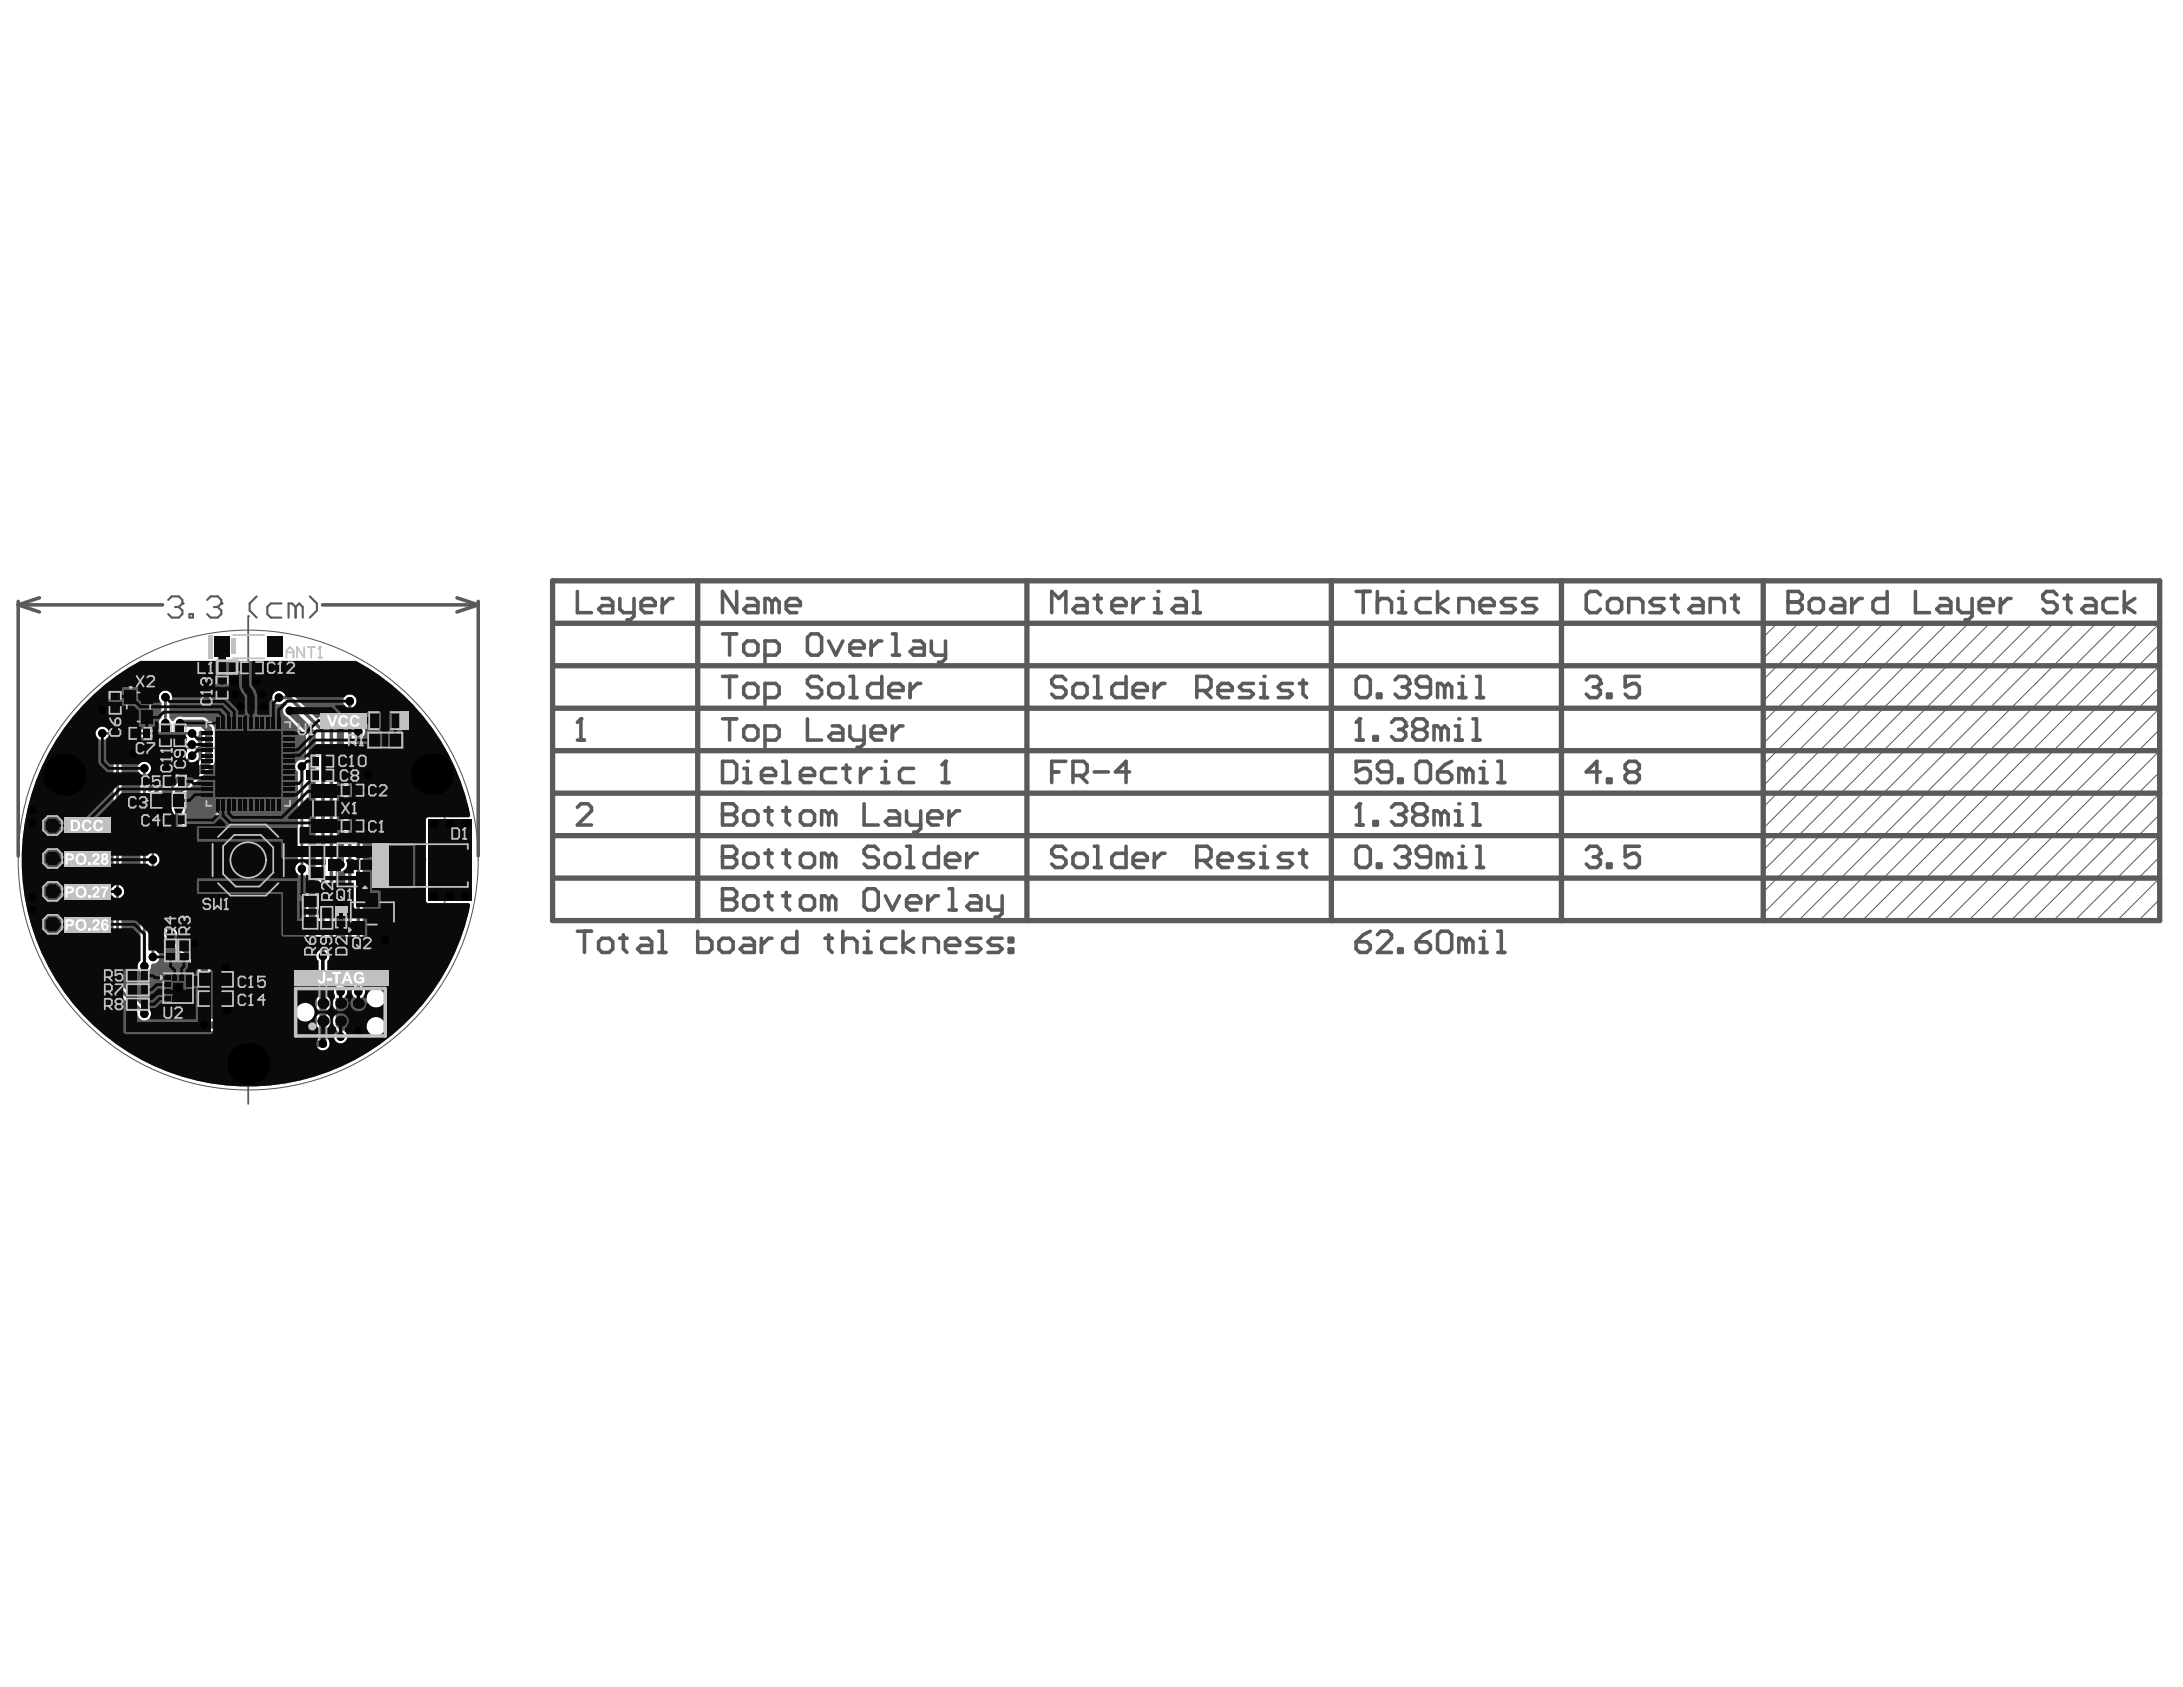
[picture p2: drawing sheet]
<svg xmlns="http://www.w3.org/2000/svg" width="279mm" height="216mm" viewBox="0 0 279 216" stroke-linecap="round" stroke-linejoin="round" font-family="sans-serif">
<g fill="none" stroke="#5a5a5a" stroke-width=".45">
<path d="M2.3 77.4l2.7 .9M2.3 77.4h18.5M2.3 77v32.5M5 76.5l-2.7 .9M41.3 77.4h19.9M58.5 76.5l2.7 .9M61.2 77.4l-2.7 .9M61.2 77v32.5M73.9 75.7v2.7h1.8M77.1 76.6h.9l.4 .4v1.4h-1.3l-.5-.4 .5-.5h1.3M79.3 76.6v1.4l.5 .4h1.3M81.1 76.6v2.3l-.4 .4h-.5"/>
<path d="M82.1 77.5h1.8v-.5l-.5-.4h-.9l-.4 .4v1l.4 .4h.9M84.8 76.6v1.8M86.1 76.6h-.4l-.9 .9M73.9 94.7h.9M74.3 92v2.7M73.9 103.3l.4-.4h1l.4 .4v.5l-1.8 1.8h1.8"/>
</g>
<g fill="none" stroke="#5a5a5a" stroke-width=".27">
<path d="M21.5 76.8l.5-.5h.9l.4 .5v.4M22.4 77.7h.5M22.9 77.7l.4 .4v.5l-.4 .4h-.9l-.5-.4M23.3 77.2h.1M23.3 77.2l-.4 .5M24.2 78.6h.5v.4h-.5zM26.5 76.8l.5-.5h.9l.4 .5v.4M27.4 77.7h.5M27.9 77.7l.4 .4v.5l-.4 .4h-.9l-.5-.4M28.3 77.2h.1M28.3 77.2l-.4 .5M32.9 76.3l-1 .9v.9l1 .9"/>
<path d="M36 77.2h-1.3l-.5 .5v.9l.5 .4h1.3M37.8 77.7l-.4-.5h-.5v1.8M37.8 77.7v1.3M37.8 77.7l.5-.5 .4 .5v1.3M39.7 76.3l.9 .9v.9l-.9 .9"/>
</g>
<g fill="none" stroke="#5a5a5a" stroke-width=".68">
<path d="M70.7 79.8h205.7M70.7 74.3h205.7v43.5h-205.7zM89.3 74.3v43.5M131.4 74.3v43.5M170.4 74.3v43.5M199.8 74.3v43.5M225.7 74.3v43.5M70.7 96.1h205.7M70.7 90.6h205.7M70.7 85.2h205.7M70.7 112.4h205.7M70.7 106.9h205.7"/>
<path d="M70.7 101.5h205.7"/>
</g>
<g fill="none" stroke="#5a5a5a" stroke-width=".13">
<path d="M227.5 79.8l-1.8 1.8M230.2 79.8l-4.5 4.5M232.9 79.8l-7.2 7.2M235.6 79.8l-9.9 9.9M238.3 79.8l-12.6 12.6M241.1 79.8l-15.4 15.4M243.8 79.8l-18.1 18.1M246.5 79.8l-20.8 20.8M249.2 79.8l-23.5 23.5M251.9 79.8l-26.2 26.2M254.7 79.8l-29 28.9M257.4 79.8l-31.7 31.7"/>
<path d="M260.1 79.8l-34.4 34.4M262.8 79.8l-37.1 37.1M265.5 79.8l-38 38M268.3 79.8l-38.1 38M271 79.8l-38.1 38M273.7 79.8l-38.1 38M276.4 79.8l-38.1 38M276.4 98.8l-19 19M276.4 96.1l-21.7 21.7M276.4 93.4l-24.5 24.4M276.4 90.6l-27.2 27.2M276.4 87.9l-29.9 29.9"/>
<path d="M276.4 85.2l-32.6 32.6M276.4 82.5l-35.3 35.3M276.4 115.1l-2.7 2.7M276.4 112.4l-5.4 5.4M276.4 109.7l-8.1 8.1M276.4 106.9l-10.9 10.9M276.4 104.2l-13.6 13.6M276.4 101.5l-16.3 16.3"/>
</g>
<circle cx="74.3" cy="92" r=".23" fill="#5a5a5a"/>
<path d="M94.3 75.7v2.7l-1.8-2.7v2.7M95.6 76.6h1l.4 .4v1.4h-1.4l-.4-.4 .4-.5h1.4M98.8 77l-.4-.4h-.5v1.8M98.8 77v1.4M98.8 77l.5-.4 .4 .4v1.4M100.6 77.5h1.8v-.5l-.4-.4h-.9l-.5 .4v1l.5 .4h.9M74.3 92l-.4 .5M92.5 113.7v2.8h1.3l.5-.5v-.4l-.5-.5h-1.3" fill="none" stroke="#5a5a5a" stroke-width=".45"/>
<circle cx="92.5" cy="115.1" r=".23" fill="#5a5a5a"/>
<g fill="none" stroke="#5a5a5a" stroke-width=".45">
<path d="M92.5 113.7h1.3l.5 .5v.4l-.5 .5h-1.3M92.5 108.3v2.7h1.3l.5-.4v-.5l-.5-.4h-1.3M95.2 115.1l.4-.5h1l.4 .5v.9l-.4 .5h-1l-.4-.5zM97.9 114.6h.9M98.4 114.2v1.8l.4 .5M100.2 114.6h.9M100.6 114.2v1.8l.5 .5M102.9 114.6h.9l.5 .5v.9l-.5 .5h-.9l-.5-.5v-.9zM106.1 115.1l-.5-.5h-.4v1.9M106.1 115.1v1.4M106.1 115.1l.4-.5 .5 .5v1.4M110.6 114.2l.4-.5h1l.4 .5v1.8l-.4 .5h-1l-.4-.5z"/>
<path d="M113.3 114.6l.9 1.9 .9-1.9M116 115.6h1.8v-.5l-.4-.5h-.9l-.5 .5v.9l.5 .5h.9M118.7 114.6v1.9M120.1 114.6h-.4l-1 1M121.5 113.7h.4v2.8M121.5 116.5h.9M124.2 114.6h.9l.4 .5v1.4h-1.3l-.5-.5 .5-.4h1.3M126.5 114.6v1.4l.4 .5h1.4M128.3 114.6v2.3l-.5 .5h-.4"/>
</g>
<circle cx="92.5" cy="109.7" r=".23" fill="#5a5a5a"/>
<g fill="none" stroke="#5a5a5a" stroke-width=".45">
<path d="M92.5 108.3h1.3l.5 .5v.4l-.5 .5h-1.3M92.5 102.9v2.7h1.3l.5-.5v-.4l-.5-.5h-1.3M95.2 109.7l.4-.5h1l.4 .5v.9l-.4 .4h-1l-.4-.4zM97.9 109.2h.9M98.4 108.8v1.8l.4 .4M100.2 109.2h.9M100.6 108.8v1.8l.5 .4M102.9 109.2h.9l.5 .5v.9l-.5 .4h-.9l-.5-.4v-.9zM106.1 109.7l-.5-.5h-.4v1.8M106.1 109.7v1.3M106.1 109.7l.4-.5 .5 .5v1.3M112.4 108.8l-.4-.5h-1l-.4 .5v.4l.4 .5h1l.4 .4v.5l-.4 .4h-1l-.4-.4"/>
<path d="M113.3 109.7l.5-.5h.9l.4 .5v.9l-.4 .4h-.9l-.5-.4zM116 108.3h.5v2.7M116 111h.9M120.1 108.3v2.7h-1.4l-.4-.4v-.9l.4-.5h1.4M121 110.1h1.8v-.4l-.4-.5h-.9l-.5 .5v.9l.5 .4h.9M123.7 109.2v1.8M125.1 109.2h-.5l-.9 .9"/>
</g>
<circle cx="92.5" cy="104.2" r=".23" fill="#5a5a5a"/>
<g fill="none" stroke="#5a5a5a" stroke-width=".45">
<path d="M92.5 97.4h1.3l.5 .5v1.8l-.5 .4h-1.3zM95.2 98.3h.4v1.8M92.5 102.9h1.3l.5 .4v.5l-.5 .4h-1.3M95.2 104.2l.4-.4h1l.4 .4v.9l-.4 .5h-1l-.4-.5zM95.2 100.1h.9M97.9 103.8h.9M98.4 103.3v1.8l.4 .5M100.2 103.8h.9M100.6 103.3v1.8l.5 .5M102.9 103.8h.9l.5 .4v.9l-.5 .5h-.9l-.5-.5v-.9zM106.1 104.2l-.5-.4h-.4v1.8M106.1 104.2v1.4"/>
<path d="M106.1 104.2l.4-.4 .5 .4v1.4M110.6 102.9v2.7h1.8M113.8 103.8h.9l.4 .4v1.4h-1.3l-.5-.5 .5-.4h1.3M116 103.8v1.3l.5 .5h1.3M117.8 103.8v2.2l-.4 .5h-.5M118.7 104.7h1.9v-.5l-.5-.4h-.9l-.5 .4v.9l.5 .5h.9M121.5 103.8v1.8M122.8 103.8h-.4l-.9 .9"/>
</g>
<circle cx="95.6" cy="97.4" r=".23" fill="#5a5a5a"/>
<path d="M97.5 99.2h1.8v-.4l-.5-.5h-.9l-.4 .5v.9l.4 .4h.9M100.2 97.4h.4v2.7M102.4 99.2h1.9v-.4l-.5-.5h-.9l-.5 .5v.9l.5 .4h.9M107 98.3h-1.4l-.4 .5v.9l.4 .4h1.4M107.9 98.3h.9M108.3 97.9v1.8l.5 .4M110.1 98.3v1.8M111.5 98.3h-.5l-.9 .9M112.9 98.3h.4v1.8M100.2 100.1h.9M112.9 100.1h.9" fill="none" stroke="#5a5a5a" stroke-width=".45"/>
<circle cx="113.3" cy="97.4" r=".23" fill="#5a5a5a"/>
<path d="M116.9 98.3h-1.3l-.5 .5v.9l.5 .4h1.3M121 97.4v2.7M120.6 100.1h.9" fill="none" stroke="#5a5a5a" stroke-width=".45"/>
<circle cx="121" cy="97.4" r=".23" fill="#5a5a5a"/>
<g fill="none" stroke="#5a5a5a" stroke-width=".45">
<path d="M134.6 78.4v-2.7l.9 .9 .9-.9v2.7M137.8 76.6h.9l.4 .4v1.4h-1.3l-.5-.4 .5-.5h1.3M140 76.6h1M140.5 76.1v1.9l.5 .4M142.3 77.5h1.8v-.5l-.4-.4h-.9l-.5 .4v1l.5 .4h.9M145 76.6v1.8M146.4 76.6h-.5l-.9 .9M147.7 76.6h.5v1.8M147.7 78.4h1M92.5 92h1.8M92.5 86.6h1.8M92.5 81.1h1.8"/>
<path d="M93.4 81.1v2.7M93.4 86.6v2.7M93.4 92v2.7M95.2 93.4l.4-.5h1l.4 .5v.9l-.4 .4h-1l-.4-.4zM95.2 82.5l.4-.5h1l.4 .5v.9l-.4 .4h-1l-.4-.4zM95.2 87.9l.4-.4h1l.4 .4v.9l-.4 .5h-1l-.4-.5zM97.9 94.7h1.4l.4-.4v-.9l-.4-.5h-1.4v2.7M97.9 89.3h1.4l.4-.5v-.9l-.4-.4h-1.4v2.7M97.9 83.8h1.4l.4-.4v-.9l-.4-.5h-1.4v2.7M103.3 92v2.7h1.9M103.3 81.6l.5-.5h.9l.5 .5v1.8l-.5 .4h-.9l-.5-.4zM105.2 87l-.5-.4h-.9l-.5 .4v.5l.5 .4h.9l.5 .5v.4l-.5 .5h-.9l-.5-.5"/>
<path d="M106.1 87.9l.4-.4h.9l.5 .4v.9l-.5 .5h-.9l-.4-.5zM106.1 82l.9 1.8 .9-1.8M106.5 92.9h.9l.5 .5v1.3h-1.4l-.4-.4 .4-.5h1.4M108.8 92.9v1.4l.4 .4h1.4M108.8 82.9h1.8v-.4l-.5-.5h-.9l-.4 .5v.9l.4 .4h.9M108.8 86.6h.4v2.7M108.8 89.3h.9M110.6 92.9v2.3l-.5 .4h-.4M111.5 93.8h1.8v-.4l-.4-.5h-.9l-.5 .5v.9l.5 .4h.9M111.5 82v1.8M112.9 86.6v2.7h-1.4l-.5-.5v-.9l.5-.4h1.4M112.9 82h-.5l-.9 .9"/>
<path d="M113.8 88.4h1.8v-.5l-.5-.4h-.9l-.4 .4v.9l.4 .5h.9M114.2 92.9v1.8M114.2 81.1h.5v2.7M114.2 83.8h.9M115.6 92.9h-.5l-.9 .9M116.5 87.5v1.8M116.9 82h.9l.5 .5v1.3h-1.4l-.4-.4 .4-.5h1.4M117.8 87.5h-.4l-.9 .9M119.2 82v1.4l.5 .4h1.3M121 97.4l-.4 .5M121 82v2.3l-.4 .4h-.5"/>
</g>
<circle cx="148.2" cy="75.7" r=".23" fill="#5a5a5a"/>
<g fill="none" stroke="#5a5a5a" stroke-width=".45">
<path d="M150.5 76.6h.9l.4 .4v1.4h-1.3l-.5-.4 .5-.5h1.3M152.7 78.4h.9M152.7 75.7h.5v2.7M136.4 108.8l-.4-.5h-.9l-.5 .5v.4l.5 .5h.9l.4 .4v.5l-.4 .4h-.9l-.5-.4M137.3 109.7l.5-.5h.9l.4 .5v.9l-.4 .4h-.9l-.5-.4zM140 108.3h.5v2.7M140 111h1M144.1 108.3v2.7h-1.3l-.5-.4v-.9l.5-.5h1.3M145 110.1h1.8v-.4l-.4-.5h-.9l-.5 .5v.9l.5 .4h.9M147.7 109.2v1.8M149.1 109.2h-.4l-1 .9M153.2 110.1h1.3l.5-.4v-.9l-.5-.5h-1.3v2.7"/>
<path d="M154.1 110.1l.9 .9M155.9 110.1h1.8v-.4l-.4-.5h-.9l-.5 .5v.9l.5 .4h.9M160.4 109.2h-1.3l-.5 .5 .5 .4h.9l.4 .5-.4 .4h-1.4M161.3 111h.9M161.3 109.2h.5v1.8"/>
</g>
<circle cx="161.8" cy="108.3" r=".23" fill="#5a5a5a"/>
<g fill="none" stroke="#5a5a5a" stroke-width=".45">
<path d="M134.6 98.8h.9M136.4 97.4h-1.8v2.7M136.4 87l-.4-.4h-.9l-.5 .4v.5l.5 .4h.9l.4 .5v.4l-.4 .5h-.9l-.5-.5M137.3 99.2h1.4l.4-.4v-.9l-.4-.5h-1.4v2.7M137.3 87.9l.5-.4h.9l.4 .4v.9l-.4 .5h-.9l-.5-.5zM138.2 99.2l.9 .9M140 98.8h1.9M140 86.6h.5v2.7M140 89.3h1M144.1 86.6v2.7h-1.3l-.5-.5v-.9l.5-.4h1.3M144.6 98.8h-1.8l1.3-1.4v2.7M145 88.4h1.8v-.5l-.4-.4h-.9l-.5 .4v.9l.5 .5h.9"/>
<path d="M147.7 87.5v1.8M149.1 87.5h-.4l-1 .9M153.2 88.4h1.3l.5-.5v-.9l-.5-.4h-1.3v2.7M154.1 88.4l.9 .9M155.9 88.4h1.8v-.5l-.4-.4h-.9l-.5 .4v.9l.5 .5h.9M160.4 87.5h-1.3l-.5 .4 .5 .5h.9l.4 .4-.4 .5h-1.4M161.3 89.3h.9M161.3 87.5h.5v1.8M165.4 109.2h-1.3l-.5 .5 .5 .4h.9l.4 .5-.4 .4h-1.4M166.3 109.2h.9M166.8 108.8v1.8l.4 .4"/>
</g>
<circle cx="161.8" cy="86.6" r=".23" fill="#5a5a5a"/>
<path d="M173.6 75.7h1.8M174.5 75.7v2.7M176.3 75.7v2.7M176.3 77l.4-.4h.9l.5 .4v1.4M179 76.6h.5v1.8M179 78.4h.9M165.4 87.5h-1.3l-.5 .4 .5 .5h.9l.4 .4-.4 .5h-1.4M166.3 87.5h.9M166.8 87v1.8l.4 .5" fill="none" stroke="#5a5a5a" stroke-width=".45"/>
<circle cx="179.5" cy="75.7" r=".23" fill="#5a5a5a"/>
<path d="M183.1 76.6h-1.4l-.4 .4v1l.4 .4h1.4M184 75.7v2.7M185.4 76.6l-1.4 .9 1.4 .9M186.7 78.4v-1.8h1.4l.4 .4v1.4M189.4 77.5h1.8v-.5l-.4-.4h-.9l-.5 .4v1l.5 .4h.9M194 76.6h-1.4l-.5 .4 .5 .5h.9l.5 .5-.5 .4h-1.4M196.7 76.6h-1.4l-.4 .4 .4 .5h.9l.5 .5-.5 .4h-1.3M173.6 108.8l.4-.5h.9l.5 .5v1.8l-.5 .4h-.9l-.4-.4zM176.3 110.6h.4v.4h-.4zM178.6 108.8l.4-.5h.9l.5 .5v.4" fill="none" stroke="#5a5a5a" stroke-width=".45"/>
<circle cx="180.4" cy="109.2" r=".23" fill="#5a5a5a"/>
<path d="M179.5 109.7h.4M179.9 109.7l.5 .4v.5l-.5 .4h-.9l-.4-.4M180.4 109.2l-.5 .5M183.1 109.7h-1.4l-.4-.5v-.4l.4-.5h.9l.5 .5v1.8l-.5 .4h-.9l-.4-.4M184.9 109.7l-.5-.5h-.4v1.8M184.9 109.7v1.3M184.9 109.7l.5-.5 .4 .5v1.3M186.7 111h.9M186.7 109.2h.5v1.8" fill="none" stroke="#5a5a5a" stroke-width=".45"/>
<circle cx="187.2" cy="108.3" r=".23" fill="#5a5a5a"/>
<path d="M173.6 105.6h.9M174 102.9v2.7M189 111h.9M189 108.3h.4v2.7" fill="none" stroke="#5a5a5a" stroke-width=".45"/>
<circle cx="174" cy="102.9" r=".23" fill="#5a5a5a"/>
<path d="M174 102.9l-.4 .4M175.8 105.1h.5v.5h-.5zM178.1 103.3l.5-.4h.9l.4 .4v.5" fill="none" stroke="#5a5a5a" stroke-width=".45"/>
<circle cx="179.9" cy="103.8" r=".23" fill="#5a5a5a"/>
<path d="M179 104.2h.5M179.5 104.2l.4 .5v.4l-.4 .5h-.9l-.5-.5M179.9 103.8l-.4 .4M181.3 104.2h.9M181.3 104.2l-.5 .5v.4l.5 .5h.9l.4-.5v-.4l-.4-.5M181.3 104.2l-.5-.4v-.5l.5-.4h.9l.4 .4v.5l-.4 .4M184.4 104.2l-.4-.4h-.5v1.8M184.4 104.2v1.4M184.4 104.2l.5-.4 .5 .4v1.4M186.3 105.6h.9M186.3 103.8h.4v1.8" fill="none" stroke="#5a5a5a" stroke-width=".45"/>
<circle cx="186.7" cy="102.9" r=".23" fill="#5a5a5a"/>
<g fill="none" stroke="#5a5a5a" stroke-width=".45">
<path d="M175.4 97.4h-1.8v1.4l.9-.5h.4l.5 .5v.9l-.5 .4h-.9l-.4-.4M178.1 98.8h-1.4l-.4-.5v-.4l.4-.5h.9l.5 .5v1.8l-.5 .4h-.9l-.4-.4M179 99.7h.5v.4h-.5zM181.3 97.9l.4-.5h.9l.5 .5v1.8l-.5 .4h-.9l-.4-.4zM184 98.8h1.4l.4 .4v.5l-.4 .4h-1l-.4-.4zM185.8 97.4l-.9 .5-.9 .9M187.6 98.8l-.4-.5h-.5v1.8M187.6 98.8v1.3M187.6 98.8l.5-.5 .4 .5v1.3M189.4 98.3h.5v1.8M188.5 105.6h.9M188.5 102.9h.5v2.7"/>
<path d="M189.4 100.1h.9"/>
</g>
<circle cx="189.9" cy="97.4" r=".23" fill="#5a5a5a"/>
<path d="M173.6 94.7h.9M174 92v2.7M191.7 97.4h.4v2.7M191.7 100.1h.9" fill="none" stroke="#5a5a5a" stroke-width=".45"/>
<circle cx="174" cy="92" r=".23" fill="#5a5a5a"/>
<path d="M174 92l-.4 .5M175.8 94.3h.5v.4h-.5zM178.1 92.5l.5-.5h.9l.4 .5v.4" fill="none" stroke="#5a5a5a" stroke-width=".45"/>
<circle cx="179.9" cy="92.9" r=".23" fill="#5a5a5a"/>
<path d="M179 93.4h.5M179.5 93.4l.4 .4v.5l-.4 .4h-.9l-.5-.4M179.9 92.9l-.4 .5M181.3 93.4h.9M181.3 93.4l-.5 .4v.5l.5 .4h.9l.4-.4v-.5l-.4-.4M181.3 93.4l-.5-.5v-.4l.5-.5h.9l.4 .5v.4l-.4 .5M184.4 93.4l-.4-.5h-.5v1.8M184.4 93.4v1.3M184.4 93.4l.5-.5 .5 .5v1.3M186.3 94.7h.9M186.3 92.9h.4v1.8" fill="none" stroke="#5a5a5a" stroke-width=".45"/>
<circle cx="186.7" cy="92" r=".23" fill="#5a5a5a"/>
<path d="M173.6 87l.4-.4h.9l.5 .4v1.8l-.5 .5h-.9l-.4-.5zM176.3 88.8h.4v.5h-.4zM178.6 87l.4-.4h.9l.5 .4v.5M188.5 94.7h.9M188.5 92h.5v2.7" fill="none" stroke="#5a5a5a" stroke-width=".45"/>
<circle cx="180.4" cy="87.5" r=".23" fill="#5a5a5a"/>
<path d="M179.5 87.9h.4M179.9 87.9l.5 .5v.4l-.5 .5h-.9l-.4-.5M180.4 87.5l-.5 .4M183.1 87.9h-1.4l-.4-.4v-.5l.4-.4h.9l.5 .4v1.8l-.5 .5h-.9l-.4-.5M184.9 87.9l-.5-.4h-.4v1.8M184.9 87.9v1.4M184.9 87.9l.5-.4 .4 .4v1.4M186.7 89.3h.9M186.7 87.5h.5v1.8" fill="none" stroke="#5a5a5a" stroke-width=".45"/>
<circle cx="187.2" cy="86.6" r=".23" fill="#5a5a5a"/>
<g fill="none" stroke="#5a5a5a" stroke-width=".45">
<path d="M204.8 76.1l-.4-.4h-.9l-.5 .4v1.9l.5 .4h.9l.4-.4M206.2 76.6h.9l.5 .4v1l-.5 .4h-.9l-.5-.4v-1zM208.5 78.4v-1.8h1.3l.5 .4v1.4M213 76.6h-1.4l-.4 .4 .4 .5h.9l.5 .5-.5 .4h-1.3M213.9 76.6h.9M214.3 76.1v1.9l.5 .4M216.6 76.6h.9l.5 .4v1.4h-1.4l-.4-.4 .4-.5h1.4M218.9 78.4v-1.8h1.3l.5 .4v1.4M221.6 76.6h.9M222 76.1v1.9l.5 .4M189 89.3h.9M189 86.6h.4v2.7"/>
<path d="M203 108.8l.5-.5h.9l.4 .5v.4"/>
</g>
<circle cx="204.8" cy="109.2" r=".23" fill="#5a5a5a"/>
<path d="M203 87l.5-.4h.9l.4 .4v.5M204.8 98.8h-1.8l1.4-1.4v2.7M205.7 99.7h.5v.4h-.5zM208.5 98.8l-.5-.5v-.4l.5-.5h.9l.4 .5v.4l-.4 .5M208.5 98.8l-.5 .4v.5l.5 .4h.9l.4-.4v-.5l-.4-.4M208.5 98.8h.9M203.9 109.7h.5M204.4 109.7l.4 .4v.5l-.4 .4h-.9l-.5-.4M204.8 109.2l-.4 .5M205.7 110.6h.5v.4h-.5zM209.8 108.3h-1.8v1.4l.9-.5h.5l.4 .5v.9l-.4 .4h-.9l-.5-.4" fill="none" stroke="#5a5a5a" stroke-width=".45"/>
<circle cx="204.8" cy="87.5" r=".23" fill="#5a5a5a"/>
<path d="M228.8 75.7v2.7h1.4l.5-.4v-.5l-.5-.5h-1.4M203.9 87.9h.5M204.4 87.9l.4 .5v.4l-.4 .5h-.9l-.5-.5M204.8 87.5l-.4 .4M205.7 88.8h.5v.5h-.5zM209.8 86.6h-1.8v1.3l.9-.4h.5l.4 .4v.9l-.4 .5h-.9l-.5-.5" fill="none" stroke="#5a5a5a" stroke-width=".45"/>
<circle cx="228.8" cy="77" r=".23" fill="#5a5a5a"/>
<g fill="none" stroke="#5a5a5a" stroke-width=".45">
<path d="M228.8 75.7h1.4l.5 .4v.5l-.5 .4h-1.4M232 76.6h.9l.5 .4v1l-.5 .4h-.9l-.4-.4v-1zM234.7 76.6h.9l.5 .4v1.4h-1.4l-.4-.4 .4-.5h1.4M237 76.6v1.8M238.4 76.6h-.5l-.9 .9M241.5 75.7v2.7h-1.3l-.5-.4v-1l.5-.4h1.3M245.2 75.7v2.7h1.8M248.3 76.6h.9l.5 .4v1.4h-1.4l-.4-.4 .4-.5h1.4M250.6 76.6v1.4l.4 .4h1.4M252.4 76.6v2.3l-.4 .4h-.5M253.3 77.5h1.8v-.5l-.4-.4h-.9l-.5 .4v1l.5 .4h.9M256 76.6v1.8"/>
<path d="M257.4 76.6h-.5l-.9 .9M263.3 76.1l-.5-.4h-.9l-.4 .4v.5l.4 .4h.9l.5 .5v.5l-.5 .4h-.9l-.4-.4M264.2 76.6h.9M264.6 76.1v1.9l.5 .4M266.9 76.6h.9l.5 .4v1.4h-1.4l-.5-.4 .5-.5h1.4M271 76.6h-1.4l-.4 .4v1l.4 .4h1.4M271.9 75.7v2.7M273.2 76.6l-1.3 .9 1.3 .9M73.9 119.2h1.8M74.8 119.2v2.7M79.8 119.6v1.8l.4 .5M84.3 119.2h.5v2.7"/>
<path d="M89.3 119.2v2.7h1.4l.4-.5v-.9l-.4-.4h-1.4M102 119.2v2.7h-1.4l-.4-.5v-.9l.4-.4h1.4M106.1 119.6v1.8l.4 .5M107.9 119.2v2.7M77.1 120.1h.9l.4 .4v.9l-.4 .5h-.9l-.5-.5v-.9zM79.3 120.1h.9M82.1 120.1h.9l.4 .4v1.4h-1.3l-.5-.5 .5-.4h1.3M84.3 121.9h.9M92.5 120.1h.9l.4 .4v.9l-.4 .5h-.9l-.5-.5v-.9zM95.2 120.1h.9l.4 .4v1.4h-1.3l-.5-.5 .5-.4h1.3M97.5 120.1v1.8M98.8 120.1h-.4l-.9 .9"/>
<path d="M105.6 120.1h.9M107.9 120.5l.4-.4h.9l.5 .4v1.4M110.6 121.9h.9M110.6 120.1h.4v1.8"/>
</g>
<circle cx="111" cy="119.2" r=".23" fill="#5a5a5a"/>
<g fill="none" stroke="#5a5a5a" stroke-width=".45">
<path d="M115.6 119.2v2.7M175.4 119.2l-.9 .4-.9 .9M176.3 119.6l.4-.4h.9l.5 .4v.5l-1.8 1.8h1.8M183.1 119.2l-.9 .4-.9 .9M184.4 119.2h1l.4 .4v1.8l-.4 .5h-1l-.4-.5v-1.8zM114.7 120.1h-1.4l-.4 .4v.9l.4 .5h1.4M116.9 120.1l-1.3 .9 1.3 .9M118.3 121.9v-1.8h1.4l.4 .4v1.4M121 121h1.8v-.5l-.4-.4h-.9l-.5 .4v.9l.5 .5h.9M125.5 120.1h-1.3l-.5 .4 .5 .5h.9l.4 .4-.4 .5h-1.4M128.3 120.1h-1.4l-.5 .4 .5 .5h.9l.5 .4-.5 .5h-1.4M129.2 120.1h.4v.4h-.4z"/>
<path d="M129.2 121.4h.4v.5h-.4zM173.6 120.5h1.3l.5 .5v.4l-.5 .5h-.9l-.4-.5zM179 121.4h.5v.5h-.5zM181.3 120.5h1.3l.5 .5v.4l-.5 .5h-.9l-.4-.5zM187.6 120.5l-.4-.4h-.5v1.8M187.6 120.5v1.4M187.6 120.5l.5-.4 .4 .4v1.4M189.4 120.1h.5v1.8M189.4 121.9h.9"/>
</g>
<circle cx="189.9" cy="119.2" r=".23" fill="#5a5a5a"/>
<path d="M191.7 119.2h.4v2.7M191.7 121.9h.9" fill="none" stroke="#5a5a5a" stroke-width=".45"/>
<circle cx="31.8" cy="110.1" r="29.4" fill="none" stroke="#5a5a5a" stroke-width=".14"/>
<path d="M31.8 78.9h.1M31.8 78.9v62.4" fill="none" stroke="#5a5a5a" stroke-width=".23"/>
<path d="M49.8 94.1l-.3-.3h-.4l-.2 .3v.2l.9 .9h-.9M50.2 93.8h.5M50.4 93.8v1.2l.3 .2h.2l.2-.2M9.3 110.1h1.6M52.9 110h1.6M53.7 109.2v1.6" fill="none" stroke="#8c8c8c" stroke-width=".23"/>
<path d="M11.6 95.7h39.7v28.9h-39.7zM6.1 114.1v2.3h5.5M11.6 103.9h-5.5v2.1M51.3 103.9h5.6v2.1M56.9 114.1v2.3h-5.6" fill="none" stroke="#8c8c8c" stroke-width=".27"/>
<g fill="#5a5a5a">
<path d="M43 111.6l.2-.2 .5 .1 .3-.1 .2 .1v14l-.5 .6-.5 .1-.2-.1z"/>
<path d="M10.6 90.3a28.8 28.8 0 0 1 7.4-5.7h27.6a28.9 28.9 0 0 1 14.6 19.8l-.2 .2h-5.2l-.2 .1-.1 .2v10.5l.3 .2h5.2l.2 .2a29 29 0 0 1-41.7 20 29 29 0 0 1-7.9-45.5zM12.4 93.4a.87 .87 0 0 0 .2 1.2 .87 .87 0 0 0 1.2-.2h9.9l.2 .2v.2h-7.7l-.4 .1-1.2 1.3-.1 17.2a.85 .85 0 0 0 0 1.4l.1 11.7 3 3.1a.87 .87 0 0 0 .8 1 .87 .87 0 0 0 .9-.9 .87 .87 0 0 0-1-.8l-2.7-2.8v-11.3a.85 .85 0 0 0 0-1.4v-16.8l.8-.8h7.5a.64 .64 0 0 1-.2 .7v.3l-4.5 4.6-.2-.1v-2.3a.87 .87 0 0 0 .1-1.2 .87 .87 0 0 0-1.3 0 .87 .87 0 0 0 .2 1.2v23.9a.88 .88 0 0 0 .2 1.6 .88 .88 0 0 0 1.2-1l.1-.2a.85 .85 0 0 0 .9-.5 .85 .85 0 0 0-.3-1v-11.1a.85 .85 0 0 0 0-1.4v-7.4l4.4-4.3a.87 .87 0 0 0 .9-.6 .87 .87 0 0 0-.3-1 .85 .85 0 0 0 0-1.4l.2-.3 .1-.3v-.3l.3-.2 .2 .2v3.4l-3.6 3.6-.2 .5-.1 2.2 .1 3.3-.8 .8-.3 .5v11.2a.81 .81 0 0 0 .5 1.2l3.9 3.8v6.6a.84 .84 0 0 0 .1 1 .84 .84 0 0 0 1 .2h8.6l2.4 2.3 3.5 .1a.84 .84 0 0 0 .9-.2 .84 .84 0 0 0 .2-1v-.9l.2-.1 .4 .4a.86 .86 0 0 0 .9 .9 .86 .86 0 0 0 .9-.8 .86 .86 0 0 0-1-.9l-.5-.5v-3.5l.2-.1a.84 .84 0 0 0 1.2-.8l.5-.5 .2 .1a.86 .86 0 0 0 .3 1.2 .86 .86 0 0 0 1.2-.3 .86 .86 0 0 0-.2-1.1v-32a.85 .85 0 0 0 .2-1.1 .85 .85 0 0 0-1.1-.4l-.2-.1v-2.3a.86 .86 0 0 0 .1-1.3 .86 .86 0 0 0-1.2 0 .86 .86 0 0 0 0 1.3v1l-.2 .1a.84 .84 0 0 0-1.3 .7l-.2 .2-.1-.1a.85 .85 0 0 0-.7-.9 .85 .85 0 0 0-.9 .5l-.3 .1-3.1-3.1-.4-.2h-.7a.86 .86 0 0 0-1.2 0 .86 .86 0 0 0 0 1.2 .86 .86 0 0 0 1.2-.1h.4v.1v.3a.84 .84 0 0 0-.5 .8 .84 .84 0 0 0 .6 .7l2.4 2.4v3l-.3 .2a.86 .86 0 0 0-1 .4 .86 .86 0 0 0 .2 1.1v11.7a.86 .86 0 0 0-.2 1.1 .86 .86 0 0 0 1 .4l.3 .2v11.9l.2 .5 1.1 1.2v7h-2.3l-2.2-2.2-.6-.2h-8.5v-6.8l-4.3-4.4v-10.8l.8-.8 .2-.6 .1-3.3-.1-2.1 3.8-3.9 .1-4.3a2.23 2.23 0 0 0-1.6-1.6h-2.5a.82 .82 0 0 0-1.2 .5h-.2l-.3-.4v-2a.87 .87 0 0 0 .1-1.2 .87 .87 0 0 0-1.3 0 .87 .87 0 0 0 .2 1.2v2a.84 .84 0 0 0-.2 1.2l-.1 .3h-6.6a.86 .86 0 0 0-1.4 0zM46.9 127.7a1.21 1.21 0 0 0 2.4 0 1.21 1.21 0 0 0-2.4 0zM37.9 129.5a1.21 1.21 0 0 0 2.4 0 1.21 1.21 0 0 0-2.4 0zM46.9 131.4a1.21 1.21 0 0 0 2.4 0 1.21 1.21 0 0 0-2.4 0z"/>
</g>
<path d="M37.1 91l2.8 2.8v30.3l1.4 1.4v8.1h-3.5l-2.4-2.4h-9.3v-7.3l-4.3-4.4v-11.5l1.1-1v-5.8l3.8-3.8v-4l-.8-.8h-2.9M43.6 92.3v18.4" fill="none" stroke="#5a5a5a" stroke-width=".91"/>
<path d="M35.7 89.3h1.3l4.3 4.3v28.7M41.6 92.3l.8 .8v38.4l1.2 1.2M44.8 89.7v36.1l-1.2 1.1M45.9 93.6v33.3" fill="none" stroke="#5a5a5a" stroke-width=".45"/>
<path d="M13.1 93.9h11.5M18.5 98.3v25.3M21.2 89.2v3.4M24.6 95.3h-8.4l-1.2 1.1v29.9l3.5 3.4M24.6 96.7l-5 5v8.3M38.6 98.1v13.1M19.8 110.3l-.2 .1v12.1" fill="none" stroke="#5a5a5a" stroke-width=".36"/>
<path d="M54.8 104.9h5.6v10.4h-5.6z" fill-rule="evenodd" fill="#5a5a5a"/>
<g fill="#000">
<circle cx="8.2" cy="99.2" r="2.68"/>
<circle cx="13.1" cy="93.9" r=".54"/>
<circle cx="13.1" cy="90.8" r=".54"/>
<circle cx="17.1" cy="96.4" r=".54"/>
<circle cx="18.5" cy="98.3" r=".54"/>
<circle cx="21.2" cy="89.2" r=".54"/>
<circle cx="21.2" cy="92.6" r=".54"/>
<circle cx="21.3" cy="98.6" r=".54"/>
<circle cx="23" cy="96.4" r=".54"/>
<circle cx="23" cy="92.6" r=".54"/>
<circle cx="24.6" cy="95.3" r=".54"/>
<circle cx="24.6" cy="96.7" r=".54"/>
<circle cx="24.6" cy="93.9" r=".54"/>
<circle cx="28.4" cy="94.4" r=".54"/>
<circle cx="30" cy="87.2" r=".54"/>
<circle cx="30.2" cy="88.8" r=".54"/>
<circle cx="30.8" cy="90.4" r=".54"/>
<circle cx="31.8" cy="97.8" r=".54"/>
<circle cx="32.8" cy="87.2" r=".54"/>
<circle cx="33.6" cy="88.8" r=".54"/>
<circle cx="33.7" cy="90.5" r=".54"/>
<circle cx="34.1" cy="85.5" r=".54"/>
<circle cx="35.2" cy="94.4" r=".54"/>
<circle cx="35.7" cy="89.3" r=".54"/>
<circle cx="37.1" cy="91" r=".54"/>
<circle cx="38.6" cy="98.1" r=".54"/>
<circle cx="39.9" cy="99.2" r=".54"/>
<circle cx="41.6" cy="92.3" r=".54"/>
<circle cx="43.6" cy="92.3" r=".54"/>
<circle cx="44.8" cy="89.7" r=".54"/>
<circle cx="45.9" cy="93.6" r=".54"/>
<circle cx="47.1" cy="99.2" r=".54"/>
<circle cx="55.3" cy="99.1" r="2.68"/>
<circle cx="4.1" cy="105.3" r=".54"/>
<circle cx="4.1" cy="114.8" r=".54"/>
<circle cx="4.1" cy="116.4" r=".54"/>
<circle cx="4.1" cy="103.7" r=".54"/>
<circle cx="15" cy="114.1" r=".54"/>
<circle cx="19.6" cy="110" r=".54"/>
<circle cx="20.6" cy="106.1" r=".54"/>
<circle cx="20.6" cy="103.9" r=".54"/>
<circle cx="21.8" cy="119.6" r=".54"/>
<circle cx="22.9" cy="103.5" r=".54"/>
<circle cx="28.4" cy="101.2" r=".54"/>
<circle cx="35.2" cy="101.2" r=".54"/>
<circle cx="38.6" cy="111.2" r=".54"/>
<circle cx="43.6" cy="116" r=".54"/>
<circle cx="43.6" cy="110.7" r=".54"/>
<circle cx="47.1" cy="101.1" r=".54"/>
<circle cx="47.1" cy="105.7" r=".54"/>
<circle cx="55.6" cy="114.7" r=".54"/>
<circle cx="55.6" cy="105.4" r=".54"/>
<circle cx="57.6" cy="114.7" r=".54"/>
<circle cx="57.6" cy="105.4" r=".54"/>
<circle cx="59.6" cy="114.7" r=".54"/>
<circle cx="59.6" cy="105.4" r=".54"/>
<circle cx="18.5" cy="129.7" r=".54"/>
<circle cx="18.5" cy="123.6" r=".54"/>
<circle cx="19.6" cy="122.5" r=".54"/>
<circle cx="22.8" cy="126.5" r=".54"/>
<circle cx="24.9" cy="120.8" r=".54"/>
<circle cx="26.1" cy="131.2" r=".54"/>
<circle cx="29" cy="123.8" r=".54"/>
<circle cx="29.1" cy="129.3" r=".54"/>
<circle cx="31.8" cy="136.2" r="2.68"/>
<circle cx="41.3" cy="133.6" r=".54"/>
<circle cx="41.3" cy="122.3" r=".54"/>
<circle cx="43.6" cy="126.9" r=".54"/>
<circle cx="43.6" cy="132.7" r=".54"/>
<circle cx="45.9" cy="126.9" r=".54"/>
<circle cx="45.9" cy="131.9" r=".54"/>
<circle cx="49.3" cy="120.3" r=".54"/>
</g>
<g fill="#5a5a5a">
<path d="M55 106.3h5.3v7.5h-5.3z" fill-rule="evenodd"/>
<path d="M3.2 106.3h5.4v7.5h-5.4z" fill-rule="evenodd"/>
</g>
<g fill="#0a0a0a">
<path d="M19.4 127.2l.3-.1 .5-.6h.6v.1h1.3v-.8h1.4v.8h1.3v-.1h.3v3.9h-5.8l-.1-.2a.85 .85 0 0 0 0-.9v-.3a1.16 1.16 0 0 0 1.3-.6h1.6v-1.2h-1.3v.1h-.6l-.7 .7h-.3v-.7z"/>
<path d="M10.6 90.3a28.8 28.8 0 0 1 7.4-5.7h9.6l-.1 3.3h.5a.74 .74 0 0 0 .8 0h.5l.1-1.7h1.2v1.4a2.57 2.57 0 0 0 .7 1.6l.1 2.1-.2 .2h-.2h-.5v-.4l-.2-.4-1.4-1.4h-6.9a.86 .86 0 0 0-1.1-.9 .86 .86 0 0 0-.4 1.3l-.1 .2h-2.2l-.5-.4v-1.6h-2.1v.5h-1.7v1.4h1.7v.5h1.5l.7 .6v2.1h.3v1.7h1.4v-1.7h.3v-.7l.5 .1v1.6h3.4l.2 .3a.67 .67 0 0 1-.2 .8v.4l.1 .3a.61 .61 0 0 1-.1 .7 .86 .86 0 0 0 .5 1 .86 .86 0 0 0 1-.2l.3 .1v2h2v-5.8h3.7v-1.9l.3-.2 .1 .1v2h4.4v8.4h-8.5v-2.2h-2.5l-.3-.3h-.8v-.4h-1.4v1.4h-7.4l-4.6 4.6h-2.6l-.6-.7h-1.2l-.6 .7v1.2l.6 .6h1.2l.6-.7 3-.1 4.7-4.6h6.3v2h.1l.1 .5 .4 .3v1.5h1.4v-.4h3.3l.4-.1 .5-.5 .8 .7-.1 .2h-3.6v2h10.8v1.9l.2 .3 5.5 .1v.7h-2.2l-.4-.2a.87 .87 0 0 0-1.2 .2 .87 .87 0 0 0 .2 1.2v.3l-.1 .2h-12.8v2h10.8v5.2l.2 .3 10.8-.1v-2.2l-6.2-.1v-.5h-2.2v.5h-.3v-2.1l.3-.1v1h2.2v-2h-1.6l-.1-.1v-2.2l.1-.1 .3 .1v.7h1.2l.3 .2 .3 .1h4v3l.1 .2 .2 .1h3.1v-2.3h-1.1v-2.4v-.3h-2.3v.5l-1.3-.1v-.3a.85 .85 0 0 0 .3-1.2l.1-.2h.9h3.1v3.3l.2 .3 4.2 .1 .4-.1v-5.6h-14.9l.1-2.2h1.2v1.1h3.8v-.3h1.6v-1.8h-1.6v-.3h-3.8v.3h-2.7l-.1-.2 2.6-2.6 .2 .1v.4h3.8v-.5h1.6v-1.8h-1.6v-.2h-2.1l-.1-.2-.1-3.3h-1.4v.4l-.7 .1-.1-.2 1.6-1.6h6.5v.6h1.9v-2.2h-.1l-.1-.3 .1-.2v-1.8l-.1-.3h-1.6l-.3 .4h-2.9l-1-.9 .1-.3h1.1l.2 .3a.87 .87 0 0 0 1.2-.3 .87 .87 0 0 0-.2-1.2 .87 .87 0 0 0-1.2 .2h-7.3l-.3-.1-.1-.3a.87 .87 0 0 0-1-.3 .87 .87 0 0 0-.6 .9l-.3 .4v.2v1.5h-1.5l-.1-.2v-2a2.01 2.01 0 0 0-.6-1.5l-.1-.2v-2.8l.1-.2h13.3a28.9 28.9 0 0 1 14.6 19.8l-.2 .2h-5.2l-.2 .1-.1 .2v10.5l.3 .2h5.2l.2 .2-.2 .8a29 29 0 0 1-41.9 19 29 29 0 0 1-7.5-45.3zM49.8 91v2.4l-.1 .2v2.2h2v-2.2h-.2l-.2-.2v-2.4zM12.4 93.4a.86 .86 0 0 0 .2 1.2v3.1l1 1 .3 .1h3.9a.87 .87 0 0 0 1.3 .2 .87 .87 0 0 0 0-1.3 .87 .87 0 0 0-1.3 .1h-3.7l-.5-.5v-2.7a.87 .87 0 0 0 .1-1.4 .87 .87 0 0 0-1.3 .2zM5.5 109.3v1.2l.6 .6h1.2l.6-.6h11a.87 .87 0 0 0 1.3 .2 .87 .87 0 0 0 0-1.3 .87 .87 0 0 0-1.3 .1h-11v-.2l-.6-.6h-1.2zM5.5 113.5v1.2l.6 .6h1.2l.6-.7h6.4a.87 .87 0 0 0 1.3 .1 .87 .87 0 0 0 0-1.2 .87 .87 0 0 0-1.3 .1h-6.4v-.1l-.6-.6h-1.2zM45.1 126.4l-.1 .4 .1 .9a1.02 1.02 0 0 0 .4 1.7 1.02 1.02 0 0 0 1.4-1h.2a1.21 1.21 0 0 0 2 .1 1.21 1.21 0 0 0-.6-1.9 1.21 1.21 0 0 0-1.6 1.1l-.1 .1-.2-.2v-.2a.87 .87 0 0 0-.3-1.2 .87 .87 0 0 0-1.2 .2zM42.9 126.4l-.2 .4 .2 .9a1.03 1.03 0 0 0 .1 1.5 1.03 1.03 0 0 0 1.4-.2 1.03 1.03 0 0 0-.2-1.5 .86 .86 0 0 0 0-1.2 .86 .86 0 0 0-1.3 .1zM40.6 121.9a.84 .84 0 0 0 .2 1.1v4.5a1.04 1.04 0 0 0-.3 1.6 1.04 1.04 0 0 0 1.6 0 1.04 1.04 0 0 0-.2-1.6v-4.5a.86 .86 0 0 0 0-1.3 .86 .86 0 0 0-1.3 .2zM37.9 129.5a1.21 1.21 0 0 0 2.4 0 1.21 1.21 0 0 0-2.4 0zM5.5 117.7v1.2l.6 .6h1.2l.6-.7h9.1l1 1v3.1a1.14 1.14 0 0 0-.4 1l-.2 .1h-1.4l-.2 .3v7.7l.1 .3 .2 .1h10.8l.2-.1 .1-.3v-7.8l-.3-.1h-1.6a.44 .44 0 0 0-.2 .5h-.3v-.1h-.9l-.1-.1v-.2a.86 .86 0 0 0 .3-1h.3v-1.5h-1.6l-.1-1.9a.86 .86 0 0 0-.9-1.1 .86 .86 0 0 0-.8 1.1l-.1 2.2h-.6a.82 .82 0 0 0-1.1-.3l-.2-.1-.1-2.2-1.5-1.6h-9.5l-.6-.7h-1.2zM46.9 131.4a1.21 1.21 0 0 0 2.4 0 1.21 1.21 0 0 0-2.4 0zM42.7 130.1a1.03 1.03 0 0 0 .3 1.5v.4a.86 .86 0 0 0 0 1.3 .86 .86 0 0 0 1.2 0 .86 .86 0 0 0 0-1.3v-.4a1.04 1.04 0 0 0 .1-1.6 1.04 1.04 0 0 0-1.6 .1zM40.5 130.1a1.03 1.03 0 0 0 .3 1.5v1.3a.86 .86 0 0 0-.1 1.3 .86 .86 0 0 0 1.3 0 .86 .86 0 0 0-.1-1.3v-1.3a1.04 1.04 0 0 0 .2-1.6 1.04 1.04 0 0 0-1.6 .1z"/>
</g>
<g fill="none" stroke="#0a0a0a" stroke-width=".36">
<path d="M13.1 93.9v3.6l.8 .8h4.6M14.7 89.1h2l1.3 1.4h10.4l.9 .8v1.2M21.2 92.6v.7M21.3 89.3l.4 .5h7l1.3 1.3v1.4M23 92.6v.7M23.2 100h1.3l.3 .3h1.7M24.6 95.3h1.9M24.6 93.9h.1M24.6 93.9l.7 .7h1.2M26.5 96h-1.2l-.7 .7M27.8 92.5h-4.6l-.2 .2M28.5 92.5v-.9l-.5-.5h-7l-.7 .7h-1.5v2.1"/>
<path d="M28.5 92.5h.1M31.4 92.5v4.9l.4 .4-1.8 1.8h-3.5M32.1 91v1.5M35.7 89.3l-.7 .7v2.5M37.3 96.7h.1M40.4 99.2l-2.5 2.5h-.9M40.4 97.4h-1.1l-.7 .7v1.8l-.4 .4h-1.2M41.6 92.3l-.9-.1-1.6 1.7h-2.1M42.1 99.2h.1M44.8 89.7h-8l-1.1 1.1v1.7M45.5 93.6l-.1-.1h-4.9l-2.4 2.5h-1.1M47.1 99.2h-5"/>
<path d="M47.9 94.7h-7.6l-2 2h-1.3M50.6 92.2v2.4M6.7 118.3h10.5l1.3 1.3v5.3h1.1l.2 .2h1.6M6.7 114.1h8.3M6.7 109.9l.2 .1h12.7M21.5 104.9v.2l-.9 1M26.5 101h-11.2l-4.6 4.7h-4M26.5 101.7h-1.5l-.8 .7h-1.3M27.8 103v1.3l-.6 .6h-4M28.6 103v1.4l.9 .9h11.4M38.6 111.2v3.2l.9 1M40.9 105.1l.6 .6"/>
<path d="M41.5 101.2h-2l-3.4 3.4h-6.3l-.5-.5v-1.1M46 101.1h1.1M46 105.7h1.1M19.6 122.5h2.2v1.1l.5 .6v.9M21.4 127.8h-1l-.7 .7h-1.2v1.2M21.4 126h-1.4l-.6 .7h-.9M21.8 120.8h.1M23.6 122.5v1.1l-.4 .4v1.1M24.9 120.8h-1.3"/>
</g>
<path d="M31.4 85.4v2.2M32.1 89.3v1.7M37.1 91h5.2l1.3 1.2h4.3M22.9 102.4v1.1" fill="none" stroke="#0a0a0a" stroke-width=".91"/>
<path d="M50.6 94.6l.1 .1M41.3 122.3v6.1M41.3 130.7v2.9M43.6 126.9v1.5M43.6 130.7v2M45.9 126.9v1.5M45.9 130.7v1.2" fill="none" stroke="#0a0a0a" stroke-width=".45"/>
<path d="M40.6 111.7l.7 .7h5.1" fill="none" stroke="#0a0a0a" stroke-width=".54"/>
<path d="M28.4 82.8v4.3M21.8 119.6v1.2" fill="none" stroke="#0a0a0a" stroke-width="1"/>
<g fill="#0a0a0a">
<path d="M45.6 114.3h2.8v1.7h-2.8z" fill-rule="evenodd"/>
<path d="M39.3 98.7h1.5v1.1h-1.5z" fill-rule="evenodd"/>
<path d="M21.3 120.4h1.1v.9h-1.1z" fill-rule="evenodd"/>
<path d="M54.8 104.9h5.5v10.4h-5.5z" fill-rule="evenodd"/>
<path d="M16.1 130.8h10.8v1.2h-10.8z" fill-rule="evenodd"/>
<path d="M47.3 91.3h1.1v1.8h-1.1z" fill-rule="evenodd"/>
<path d="M29.4 84.9h2.5v.9h-2.5z" fill-rule="evenodd"/>
<path d="M16.1 124.3h1.4v7.7h-1.4z" fill-rule="evenodd"/>
<path d="M23.9 125h3v1.2h-3z" fill-rule="evenodd"/>
<path d="M25.4 124.4h1.5v7.6h-1.5z" fill-rule="evenodd"/>
<path d="M45.6 111.6h1.7v4.4h-1.7z" fill-rule="evenodd"/>
<path d="M36.3 117.9h10.4v1.7h-10.4z" fill-rule="evenodd"/>
<path d="M36.3 112.7h1.7v6.9h-1.7z" fill-rule="evenodd"/>
<path d="M25.5 112.7h12.5v1.4h-12.5z" fill-rule="evenodd"/>
<path d="M48.7 108.3h4.1v5h-4.1z" fill-rule="evenodd"/>
<path d="M36.3 108.3h16.5v1.3h-16.5z" fill-rule="evenodd"/>
<path d="M36.3 106.1h1.7v3.5h-1.7z" fill-rule="evenodd"/>
<path d="M25.5 106.1h12.5v1.3h-12.5z" fill-rule="evenodd"/>
<path d="M41.3 105.1h3.4v1.2h-3.4z" fill-rule="evenodd"/>
<path d="M41.3 100.6h3.4v1.1h-3.4z" fill-rule="evenodd"/>
</g>
<path d="M31.4 87.6a1.63 1.63 0 0 0 .6 1.1l.1 .6" fill="none" stroke="#0a0a0a" stroke-width=".91"/>
<g fill="#000">
<circle cx="8.2" cy="99.2" r="2.68"/>
<circle cx="13.1" cy="93.9" r=".54"/>
<circle cx="13.1" cy="90.8" r=".54"/>
<circle cx="17.1" cy="96.4" r=".54"/>
<circle cx="18.5" cy="98.3" r=".54"/>
<circle cx="21.2" cy="89.2" r=".54"/>
<circle cx="21.2" cy="92.6" r=".54"/>
<circle cx="21.3" cy="98.6" r=".54"/>
<circle cx="23" cy="96.4" r=".54"/>
<circle cx="23" cy="92.6" r=".54"/>
<circle cx="24.6" cy="95.3" r=".54"/>
<circle cx="24.6" cy="96.7" r=".54"/>
<circle cx="24.6" cy="93.9" r=".54"/>
<circle cx="28.4" cy="94.4" r=".54"/>
<circle cx="30" cy="87.2" r=".54"/>
<circle cx="30.2" cy="88.8" r=".54"/>
<circle cx="30.8" cy="90.4" r=".54"/>
<circle cx="31.8" cy="97.8" r=".54"/>
<circle cx="32.8" cy="87.2" r=".54"/>
<circle cx="33.6" cy="88.8" r=".54"/>
<circle cx="33.7" cy="90.5" r=".54"/>
<circle cx="34.1" cy="85.5" r=".54"/>
<circle cx="35.2" cy="94.4" r=".54"/>
<circle cx="35.7" cy="89.3" r=".54"/>
<circle cx="37.1" cy="91" r=".54"/>
<circle cx="38.6" cy="98.1" r=".54"/>
<circle cx="39.9" cy="99.2" r=".54"/>
<circle cx="41.6" cy="92.3" r=".54"/>
<circle cx="43.6" cy="92.3" r=".54"/>
<circle cx="44.8" cy="89.7" r=".54"/>
<circle cx="45.9" cy="93.6" r=".54"/>
<circle cx="47.1" cy="99.2" r=".54"/>
<circle cx="55.3" cy="99.1" r="2.68"/>
<circle cx="4.1" cy="105.3" r=".54"/>
<circle cx="4.1" cy="114.8" r=".54"/>
<circle cx="4.1" cy="116.4" r=".54"/>
<circle cx="4.1" cy="103.7" r=".54"/>
<circle cx="15" cy="114.1" r=".54"/>
<circle cx="19.6" cy="110" r=".54"/>
<circle cx="20.6" cy="106.1" r=".54"/>
<circle cx="20.6" cy="103.9" r=".54"/>
<circle cx="21.8" cy="119.6" r=".54"/>
<circle cx="22.9" cy="103.5" r=".54"/>
<circle cx="28.4" cy="101.2" r=".54"/>
<circle cx="35.2" cy="101.2" r=".54"/>
<circle cx="38.6" cy="111.2" r=".54"/>
<circle cx="43.6" cy="116" r=".54"/>
<circle cx="43.6" cy="110.7" r=".54"/>
<circle cx="47.1" cy="101.1" r=".54"/>
<circle cx="47.1" cy="105.7" r=".54"/>
<circle cx="55.6" cy="114.7" r=".54"/>
<circle cx="55.6" cy="105.4" r=".54"/>
<circle cx="57.6" cy="114.7" r=".54"/>
<circle cx="57.6" cy="105.4" r=".54"/>
<circle cx="59.6" cy="114.7" r=".54"/>
<circle cx="59.6" cy="105.4" r=".54"/>
<circle cx="18.5" cy="129.7" r=".54"/>
<circle cx="18.5" cy="123.6" r=".54"/>
<circle cx="19.6" cy="122.5" r=".54"/>
<circle cx="22.8" cy="126.5" r=".54"/>
<circle cx="24.9" cy="120.8" r=".54"/>
<circle cx="26.1" cy="131.2" r=".54"/>
<circle cx="29" cy="123.8" r=".54"/>
<circle cx="29.1" cy="129.3" r=".54"/>
<circle cx="31.8" cy="136.2" r="2.68"/>
<circle cx="41.3" cy="133.6" r=".54"/>
<circle cx="41.3" cy="122.3" r=".54"/>
<circle cx="43.6" cy="126.9" r=".54"/>
<circle cx="43.6" cy="132.7" r=".54"/>
<circle cx="45.9" cy="126.9" r=".54"/>
<circle cx="45.9" cy="131.9" r=".54"/>
<circle cx="49.3" cy="120.3" r=".54"/>
</g>
<g fill="#0a0a0a">
<path d="M32.7 84.9h.8v1.1h-.8z" fill-rule="evenodd"/>
<path d="M31 84.9h.8v1.1h-.8z" fill-rule="evenodd"/>
<path d="M27.9 88.4h1.1v.8h-1.1z" fill-rule="evenodd"/>
<path d="M27.9 86.7h1.1v.9h-1.1z" fill-rule="evenodd"/>
<path d="M27.4 81.4h2v2.7h-2z" fill-rule="evenodd"/>
<path d="M34.2 81.4h2v2.7h-2z" fill-rule="evenodd"/>
<path d="M29.3 84.8h.8v1.1h-.8z" fill-rule="evenodd"/>
<path d="M28.1 84.8h.7v1.1h-.7z" fill-rule="evenodd"/>
<path d="M22.8 99.4h.8v1.2h-.8z" fill-rule="evenodd"/>
<path d="M21.1 99.4h.8v1.2h-.8z" fill-rule="evenodd"/>
<path d="M47.3 93.9h1.3v1.6h-1.3z" fill-rule="evenodd"/>
<path d="M50 93.9h1.3v1.6h-1.3z" fill-rule="evenodd"/>
<path d="M16.4 124.3h.8v1.1h-.8z" fill-rule="evenodd"/>
<path d="M18.1 124.3h.8v1.1h-.8z" fill-rule="evenodd"/>
<path d="M18.1 126.1h.8v1.2h-.8z" fill-rule="evenodd"/>
<path d="M16.4 126.1h.8v1.2h-.8z" fill-rule="evenodd"/>
<path d="M16.4 127.9h.8v1.2h-.8z" fill-rule="evenodd"/>
<path d="M18.1 127.9h.8v1.2h-.8z" fill-rule="evenodd"/>
<path d="M23 120.4h1.1v.8h-1.1z" fill-rule="evenodd"/>
<path d="M23 122.1h1.1v.8h-1.1z" fill-rule="evenodd"/>
<path d="M21.3 120.4h1.1v.8h-1.1z" fill-rule="evenodd"/>
<path d="M21.3 122.1h1.1v.8h-1.1z" fill-rule="evenodd"/>
<path d="M28.3 127h1.3v1.6h-1.3z" fill-rule="evenodd"/>
<path d="M25.6 127h1.3v1.6h-1.3z" fill-rule="evenodd"/>
<path d="M21.1 124.8h.7v.6h-.7z" fill-rule="evenodd"/>
<path d="M21.1 125.7h.7v.6h-.7z" fill-rule="evenodd"/>
<path d="M21.1 126.6h.7v.6h-.7z" fill-rule="evenodd"/>
<path d="M21.1 127.5h.7v.6h-.7z" fill-rule="evenodd"/>
<path d="M22 127.5h.7v.7h-.7z" fill-rule="evenodd"/>
<path d="M22.9 127.5h.7v.7h-.7z" fill-rule="evenodd"/>
<path d="M23.8 127.5h.7v.6h-.7z" fill-rule="evenodd"/>
<path d="M23.8 126.6h.7v.6h-.7z" fill-rule="evenodd"/>
<path d="M23.8 125.7h.7v.6h-.7z" fill-rule="evenodd"/>
<path d="M23.8 124.8h.7v.6h-.7z" fill-rule="evenodd"/>
<path d="M22.9 124.8h.7v.7h-.7z" fill-rule="evenodd"/>
<path d="M22 124.8h.7v.7h-.7z" fill-rule="evenodd"/>
<path d="M22.5 94.5h1.1v.8h-1.1z" fill-rule="evenodd"/>
<path d="M22.5 92.9h1.1v.8h-1.1z" fill-rule="evenodd"/>
<path d="M20.6 92.9h1.1v.8h-1.1z" fill-rule="evenodd"/>
<path d="M20.6 94.5h1.1v.8h-1.1z" fill-rule="evenodd"/>
<path d="M27.6 102.3h.4v1.5h-.4z" fill-rule="evenodd"/>
<path d="M28.4 102.3h.4v1.5h-.4z" fill-rule="evenodd"/>
<path d="M29.1 102.3h.4v1.5h-.4z" fill-rule="evenodd"/>
<path d="M29.8 102.3h.4v1.5h-.4z" fill-rule="evenodd"/>
<path d="M30.5 102.3h.4v1.5h-.4z" fill-rule="evenodd"/>
<path d="M31.2 102.3h.4v1.5h-.4z" fill-rule="evenodd"/>
<path d="M31.9 102.3h.4v1.5h-.4z" fill-rule="evenodd"/>
<path d="M32.6 102.3h.4v1.5h-.4z" fill-rule="evenodd"/>
<path d="M33.4 102.3h.3v1.5h-.3z" fill-rule="evenodd"/>
<path d="M34.1 102.3h.4v1.5h-.4z" fill-rule="evenodd"/>
<path d="M34.8 102.3h.4v1.5h-.4z" fill-rule="evenodd"/>
<path d="M35.5 102.3h.4v1.5h-.4z" fill-rule="evenodd"/>
<path d="M36.3 100.8h1.5v.4h-1.5z" fill-rule="evenodd"/>
<path d="M36.3 100.1h1.5v.4h-1.5z" fill-rule="evenodd"/>
<path d="M36.3 99.4h1.5v.4h-1.5z" fill-rule="evenodd"/>
<path d="M36.3 98.7h1.5v.3h-1.5z" fill-rule="evenodd"/>
<path d="M36.3 97.9h1.5v.4h-1.5z" fill-rule="evenodd"/>
<path d="M36.3 97.2h1.5v.4h-1.5z" fill-rule="evenodd"/>
<path d="M36.3 96.5h1.5v.4h-1.5z" fill-rule="evenodd"/>
<path d="M36.3 95.8h1.5v.4h-1.5z" fill-rule="evenodd"/>
<path d="M36.3 95.1h1.5v.4h-1.5z" fill-rule="evenodd"/>
<path d="M36.3 94.4h1.5v.4h-1.5z" fill-rule="evenodd"/>
<path d="M36.3 93.7h1.5v.4h-1.5z" fill-rule="evenodd"/>
<path d="M35.5 91.8h.4v1.4h-.4z" fill-rule="evenodd"/>
<path d="M34.8 91.8h.4v1.4h-.4z" fill-rule="evenodd"/>
<path d="M34.1 91.8h.4v1.4h-.4z" fill-rule="evenodd"/>
<path d="M33.4 91.8h.3v1.4h-.3z" fill-rule="evenodd"/>
<path d="M32.6 91.8h.4v1.4h-.4z" fill-rule="evenodd"/>
<path d="M31.9 91.8h.4v1.4h-.4z" fill-rule="evenodd"/>
<path d="M30.5 91.8h.4v1.4h-.4z" fill-rule="evenodd"/>
<path d="M29.8 91.8h.4v1.4h-.4z" fill-rule="evenodd"/>
<path d="M29.1 91.8h.4v1.4h-.4z" fill-rule="evenodd"/>
<path d="M28.4 91.8h.4v1.4h-.4z" fill-rule="evenodd"/>
<path d="M25.8 93.7h1.4v.4h-1.4z" fill-rule="evenodd"/>
<path d="M25.8 96.5h1.4v.4h-1.4z" fill-rule="evenodd"/>
<path d="M25.8 97.2h1.4v.4h-1.4z" fill-rule="evenodd"/>
<path d="M25.8 97.9h1.4v.4h-1.4z" fill-rule="evenodd"/>
<path d="M25.8 98.7h1.4v.3h-1.4z" fill-rule="evenodd"/>
<path d="M25.8 100.1h1.4v.4h-1.4z" fill-rule="evenodd"/>
<path d="M25.8 100.8h1.4v.4h-1.4z" fill-rule="evenodd"/>
<path d="M27.7 93.7h8.2v8.2h-8.2z" fill-rule="evenodd"/>
<path d="M25.8 99.4h1.4v.4h-1.4z" fill-rule="evenodd"/>
<path d="M31.2 91.8h.4v1.4h-.4z" fill-rule="evenodd"/>
<path d="M25.8 94.4h1.4v.4h-1.4z" fill-rule="evenodd"/>
<path d="M25.8 95.1h1.4v.4h-1.4z" fill-rule="evenodd"/>
<path d="M25.8 95.8h1.4v.4h-1.4z" fill-rule="evenodd"/>
<path d="M25.8 101.5h1.4v.4h-1.4z" fill-rule="evenodd"/>
<path d="M27.6 91.8h.4v1.4h-.4z" fill-rule="evenodd"/>
<path d="M36.3 101.5h1.5v.4h-1.5z" fill-rule="evenodd"/>
<path d="M25.5 106.1h1.8v1.3h-1.8z" fill-rule="evenodd"/>
<path d="M36.2 106.1h1.8v1.3h-1.8z" fill-rule="evenodd"/>
<path d="M25.5 112.7h1.8v1.4h-1.8z" fill-rule="evenodd"/>
<path d="M36.2 112.7h1.8v1.4h-1.8z" fill-rule="evenodd"/>
<path d="M45.6 111.6h1.6v1.5h-1.6z" fill-rule="evenodd"/>
<path d="M45.6 108.3h1.6v1.4h-1.6z" fill-rule="evenodd"/>
<path d="M42 110h1.7v1.4h-1.7z" fill-rule="evenodd"/>
<path d="M39.8 111h1.6v1.4h-1.6z" fill-rule="evenodd"/>
<path d="M39.8 108.3h1.6v1.3h-1.6z" fill-rule="evenodd"/>
<path d="M46.9 114.3h1.5v1.7h-1.5z" fill-rule="evenodd"/>
<path d="M45.2 117.9h1.5v1.6h-1.5z" fill-rule="evenodd"/>
<path d="M48.6 117.9h1.5v1.6h-1.5z" fill-rule="evenodd"/>
<path d="M38.9 117.4h1.6v1.3h-1.6z" fill-rule="evenodd"/>
<path d="M38.9 114.6h1.6v1.4h-1.6z" fill-rule="evenodd"/>
<path d="M41.3 116.2h1.1v.8h-1.1z" fill-rule="evenodd"/>
<path d="M41.3 117.9h1.1v.8h-1.1z" fill-rule="evenodd"/>
<path d="M43.4 118.4h.5v.6h-.5z" fill-rule="evenodd"/>
<path d="M43.4 116.9h.5v.6h-.5z" fill-rule="evenodd"/>
<path d="M56.8 108.3h2.8v5h-2.8z" fill-rule="evenodd"/>
<path d="M50 108.3h2.8v5h-2.8z" fill-rule="evenodd"/>
<path d="M39.9 104.8h3.2v1.8h-3.2z" fill-rule="evenodd"/>
<path d="M39.9 100.4h3.2v1.7h-3.2z" fill-rule="evenodd"/>
<path d="M43.9 100.6h.8v1.1h-.8z" fill-rule="evenodd"/>
<path d="M45.6 100.6h.8v1.1h-.8z" fill-rule="evenodd"/>
<path d="M43.9 105.1h.8v1.2h-.8z" fill-rule="evenodd"/>
<path d="M45.6 105.1h.8v1.2h-.8z" fill-rule="evenodd"/>
<path d="M41.7 98.7h.8v1.1h-.8z" fill-rule="evenodd"/>
<path d="M40 98.7h.8v1.1h-.8z" fill-rule="evenodd"/>
<path d="M40 96.8h.8v1.2h-.8z" fill-rule="evenodd"/>
<path d="M41.7 96.8h.8v1.2h-.8z" fill-rule="evenodd"/>
<path d="M19.5 101.6h1.4v1.6h-1.4z" fill-rule="evenodd"/>
<path d="M22.2 101.6h1.4v1.6h-1.4z" fill-rule="evenodd"/>
<path d="M18.4 93.3h.8v1.1h-.8z" fill-rule="evenodd"/>
<path d="M16.7 93.3h.8v1.1h-.8z" fill-rule="evenodd"/>
<path d="M18.1 90.9h1.4v1.8h-1.4z" fill-rule="evenodd"/>
<path d="M15.9 88.2h1.5v1.8h-1.5z" fill-rule="evenodd"/>
<path d="M18.1 88.2h1.4v1.8h-1.4z" fill-rule="evenodd"/>
<path d="M15.9 90.9h1.5v1.8h-1.5z" fill-rule="evenodd"/>
<path d="M14.2 88.7h1.1v.8h-1.1z" fill-rule="evenodd"/>
<path d="M14.2 90.4h1.1v.8h-1.1z" fill-rule="evenodd"/>
<path d="M22.8 104.4h.8v1.1h-.8z" fill-rule="evenodd"/>
<path d="M21.1 104.4h.8v1.1h-.8z" fill-rule="evenodd"/>
<path d="M25.6 124.5h1.3v1.6h-1.3z" fill-rule="evenodd"/>
<path d="M28.3 124.5h1.3v1.6h-1.3z" fill-rule="evenodd"/>
<path d="M5.8 117.8l.5-.4h.9l.4 .4v.9l-.4 .5h-.9l-.5-.5z" fill-rule="evenodd"/>
<path d="M5.8 113.6l.5-.4h.9l.4 .4v.9l-.4 .5h-.9l-.5-.5z" fill-rule="evenodd"/>
<path d="M5.8 109.4l.5-.4h.9l.4 .4v.9l-.4 .5h-.9l-.5-.5z" fill-rule="evenodd"/>
<path d="M5.8 105.2l.5-.4h.9l.4 .4v.9l-.4 .4h-.9l-.5-.4z" fill-rule="evenodd"/>
<path d="M47.5 91.3h.9v1.8h-.9z" fill-rule="evenodd"/>
<path d="M50.1 91.3h.9v1.8h-.9z" fill-rule="evenodd"/>
</g>
<g fill="#0a0a0a">
<circle cx="41.3" cy="130.7" r=".7"/>
<circle cx="45.9" cy="130.7" r=".7"/>
<circle cx="41.3" cy="128.4" r=".7"/>
<circle cx="43.6" cy="128.4" r=".7"/>
<circle cx="45.9" cy="128.4" r=".7"/>
<circle cx="43.6" cy="130.7" r=".7"/>
</g>
<g fill="none" stroke="#c0c0c0" stroke-width=".23">
<path d="M14 90.4v1h1.5v-1M14 89.5v-1h1.5v1M16.2 90.3v.4M16.6 87.9h.3l-.2 .2zM17.5 93.1h-.9v1.5h.9M17.6 88.6h.3M17.6 92.3h.3M18.5 93.1h.9v1.5h-.9M19.2 90.3v.4M20.4 94.6v.9h1.5v-.9M20.4 93.6v-.9h1.5v.9M21.9 99.3h-1v1.4h1"/>
<path d="M22.3 93.6v-.9h1.5v.9M22.3 94.6v.9h1.5v-.9M22.9 99.3h.9v1.4h-.9M27.1 92.4h-.7v.7M27.7 87.5v-.9h1.4v.9M27.7 88.5v.9h1.4v-.9M29.8 84.3h4M29.8 81.3h4M31.8 84.7h-1v1.5h1M32.7 84.7h1v1.5h-1M36.5 92.4h.6v.7M40.8 98.5h-.9v1.4h.9"/>
<path d="M40.8 96.7h-.9v1.4h.9M41.8 96.7h.9v1.4h-.9M41.8 98.5h.9v1.4h-.9M47.1 93.8h4.4v1.9h-4.4zM48.5 91.1h-1.2v2.2h1.2M50 91.1h1.2v2.2h-1.2M5.5 117.7l.6-.6h1.2l.6 .6v1.2l-.6 .6h-1.2l-.6-.6zM5.5 109.3l.6-.6h1.2l.6 .6v1.2l-.6 .6h-1.2l-.6-.6zM5.5 113.5l.6-.6h1.2l.6 .6v1.2l-.6 .6h-1.2l-.6-.6zM6.1 104.4h1.2l.6 .7v1.2l-.6 .6h-1.2l-.6-.6v-1.2zM20.7 101.5h-1.4v1.9h1.4M21.9 104.2h-1v1.5h1"/>
<path d="M22.4 101.5h1.4v1.9h-1.4M22.9 104.2h.9v1.5h-.9M26.4 102.5v.6h.7M27.2 108v4.2M27.7 104.2l.1-.1 .1 .1zM27.9 107.1l1.6-1.6h4.5l1.6 1.6M27.9 113l1.6 1.6h4.5l1.6-1.6M28.6 108.3l1.4-1.4h3.4l1.6 1.6v3.2l-1.8 1.8h-3l-1.6-1.7zM36.3 108v4.2M37.1 102.5v.6h-.6M38.8 114.5h1.9v4.4h-1.9zM39.6 108.1h1.9v4.4h-1.9z"/>
<path d="M40.1 102.5v2M41.1 116.1h1.5v2.8h-1.5zM43 102.5v2M43 117.1v1.6h.2M43.2 111.7v1.7h2.5M44.3 117.1v1.6h-.2M44.6 100.4h-.9v1.5h.9M44.6 105h-.9v1.4h.9M44.7 118.8l.2 .2-.2 .2zM45.6 100.4h.9v1.5h-.9M45.6 105h.9v1.4h-.9M45.7 107.9h-2.5v1.8"/>
<path d="M46 110.1v1.2M46.5 113.7l.2-.3 .2 .3zM46.7 115.5h-1.8v2.5M47.1 118.3h1.1M48.7 115.5h1.7v2.5M49.5 108h10.4v.7M59.9 112.9v.6h-10.4M16.2 124.2h2.8v1.4h-2.8zM16.2 126h2.8v1.4h-2.8zM16.2 127.8h2.8v1.4h-2.8zM20.6 124.9l.2 .2-.2 .2zM20.9 124.6h3.8v3.8h-3.8v-2.8"/>
<path d="M21.1 120.2h1.5v2.8h-1.5zM22.8 120.2h1.5v2.8h-1.5zM26.8 126.9h-1.4v1.9h1.4M26.8 124.4h-1.4v1.9h1.4M28.4 124.4h1.4v1.9h-1.4M28.4 126.9h1.4v1.9h-1.4"/>
</g>
<path d="M27.8 84.5h2.5v1.7h-2.5z" fill="none" stroke="#c0c0c0" stroke-width=".36"/>
<path d="M41.1 116v2.9M16.2 125.6h2.9M16.2 125.9h2.9M16.2 129.3h2.9M21.1 120.2v2.9M22.8 120.2v2.9" fill="none" stroke="#c0c0c0" stroke-width=".13"/>
<path d="M37.8 126.5h11.5v6.1h-11.5z" fill="none" stroke="#c0c0c0" stroke-width=".45"/>
<g fill="#c0c0c0">
<path d="M26.7 81.3h.6v3h-.6z" fill-rule="evenodd"/>
<path d="M29.6 81.7h.6v2.1h-.6z" fill-rule="evenodd"/>
<path d="M42.9 115.9h1.5v.9h-1.5z" fill-rule="evenodd"/>
<path d="M42.9 115.9h.4v1.3h-.4z" fill-rule="evenodd"/>
<path d="M44 115.9h.4v1.3h-.4z" fill-rule="evenodd"/>
<path d="M47.7 107.9h2.1v5.7h-2.1z" fill-rule="evenodd"/>
<path d="M51.2 91h1.2v2.4h-1.2z" fill-rule="evenodd"/>
<path d="M41 91.3h5.9v1.9h-5.9z" fill-rule="evenodd"/>
</g>
<g fill="#fff">
<path d="M41.8 91.5h.3l.5 1.1 .3-1.1h.3l-.5 1.5h-.3z"/>
<path d="M43.5 91.7l.1-.1a.67 .67 0 0 1 .9 .4h-.2a.39 .39 0 0 0-.5-.2 .39 .39 0 0 0-.2 .6 .34 .34 0 0 0 .3 .4 .34 .34 0 0 0 .4-.4l.2 .1a.65 .65 0 0 1-.8 .5 .65 .65 0 0 1-.4-.9z"/>
<path d="M45 91.7v-.1a.62 .62 0 0 1 1 .4h-.3a.36 .36 0 0 0-.4-.2 .36 .36 0 0 0-.3 .4 .41 .41 0 0 0 .2 .4 .41 .41 0 0 0 .4 .1l.1-.3 .3 .1a.62 .62 0 0 1-.7 .5 .8 .8 0 0 1-.3-1.3z"/>
</g>
<path d="M37.6 124.1h12.1v2h-12.1z" fill-rule="evenodd" fill="#c0c0c0"/>
<g fill="#fff">
<path d="M41.3 124.4h.3v.9a.5 .5 0 0 1-.2 .5 .5 .5 0 0 1-.5 0l-.2-.4h.3a.2 .2 0 0 0 .2 .3 .21 .21 0 0 0 .1-.4z"/>
<path d="M41.9 125.2h.6v.3h-.6z"/>
<path d="M42.5 124.4h1.1v.3h-.4v1.2h-.3v-1.2h-.4z"/>
<path d="M45.4 124.6h.1a.7 .7 0 0 1 1.1 .2h-.3a.42 .42 0 0 0-.5-.1 .42 .42 0 0 0-.2 .5 .43 .43 0 0 0 .3 .4 .43 .43 0 0 0 .4-.1v-.2h-.3v-.2h.6v.6h-.1a.79 .79 0 0 1-1 0 .79 .79 0 0 1-.1-1.1z"/>
<path d="M44.4 124.7l-.2 .6h.4zM44.3 124.4h.3l.5 1.5h-.3l-.1-.4h-.6l-.1 .4h-.3z"/>
</g>
<path d="M8.2 117.4h5.9v1.9h-5.9z" fill-rule="evenodd" fill="#c0c0c0"/>
<g fill="#fff">
<path d="M11.3 118.8h.3v.3h-.3z"/>
<path d="M11.9 117.8a.48 .48 0 0 1 .7 0 .48 .48 0 0 1-.1 .7l-.3 .3h.5v.3h-.9l.2-.5a.68 .68 0 0 0 .4-.7h-.2l-.1 .2h-.3z"/>
<path d="M8.7 117.9v.4h.2a.21 .21 0 0 0 .3-.2 .21 .21 0 0 0-.3-.2zM8.4 117.6h.5a.46 .46 0 0 1 .6 .5 .46 .46 0 0 1-.6 .4h-.2v.6h-.3z"/>
<path d="M10 118v.1a.44 .44 0 0 0 .3 .7 .44 .44 0 0 0 .5-.5 .44 .44 0 0 0-.3-.4 .44 .44 0 0 0-.5 .1zM9.6 118.4a.75 .75 0 0 1 1.5 0 .75 .75 0 0 1-1.5 0z"/>
<path d="M13.1 117.8a.46 .46 0 0 1 .4-.2 .46 .46 0 0 1 .4 .4h-.3a.23 .23 0 0 0-.3-.1 .23 .23 0 0 0-.1 .4 .42 .42 0 0 1 .6 0 .42 .42 0 0 1 .1 .5 .47 .47 0 0 1-.6 .3 .47 .47 0 0 1-.3-.5l-.1-.3zM13.3 118.4a.26 .26 0 0 0 0 .3 .26 .26 0 0 0 .3 .1v-.3a.21 .21 0 0 0-.1-.1 .21 .21 0 0 0-.2 0z"/>
</g>
<path d="M8.2 113.2h5.9v1.9h-5.9z" fill-rule="evenodd" fill="#c0c0c0"/>
<g fill="#fff">
<path d="M11.3 114.6h.3v.3h-.3z"/>
<path d="M11.9 113.6a.47 .47 0 0 1 .7 0 .47 .47 0 0 1-.1 .7l-.3 .3h.5v.3h-.9l.2-.5a.68 .68 0 0 0 .4-.7l-.2-.1-.1 .3h-.3z"/>
<path d="M12.9 113.5h1v.2l-.4 .5-.1 .7h-.3v-.3l.1-.4 .4-.5h-.7z"/>
<path d="M8.7 113.7v.4h.2a.21 .21 0 0 0 .3-.2 .21 .21 0 0 0-.3-.2zM8.4 113.4h.5a.46 .46 0 0 1 .6 .5 .46 .46 0 0 1-.6 .4h-.2v.6h-.3z"/>
<path d="M10 113.8v.1a.44 .44 0 0 0 .3 .7 .44 .44 0 0 0 .5-.5 .42 .42 0 0 0-.3-.4 .42 .42 0 0 0-.5 .1zM9.6 114.2a.75 .75 0 0 1 1.5 0 .75 .75 0 0 1-1.5 0z"/>
</g>
<path d="M8.2 108.9h5.9v2h-5.9z" fill-rule="evenodd" fill="#c0c0c0"/>
<g fill="#fff">
<path d="M11.3 110.4h.3v.3h-.3z"/>
<path d="M11.9 109.4a.48 .48 0 0 1 .7-.1 .48 .48 0 0 1-.1 .8l-.3 .3h.5v.3h-.9l.1-.4 .2-.1a.63 .63 0 0 0 .3-.7l-.2-.1-.1 .3h-.3z"/>
<path d="M8.7 109.5v.4h.2a.21 .21 0 0 0 .3-.2 .21 .21 0 0 0-.3-.2zM8.4 109.2h.5a.46 .46 0 0 1 .6 .5 .46 .46 0 0 1-.6 .4h-.2v.6h-.3z"/>
<path d="M10.1 109.5a.58 .58 0 0 0 .2 .9 .49 .49 0 0 0 .5-.4 .49 .49 0 0 0-.3-.5l-.2-.1zM9.6 109.9a.75 .75 0 0 1 1.5 0 .75 .75 0 0 1-1.5 0z"/>
<path d="M13.2 109.6a.2 .2 0 0 0 .4 0 .2 .2 0 0 0-.4 0zM13.2 110.3a.23 .23 0 0 0 .4 0 .23 .23 0 0 0-.4 0zM13.1 109.3a.46 .46 0 0 1 .5-.1 .46 .46 0 0 1 .2 .5l-.2 .2a.45 .45 0 0 1 .1 .7 .45 .45 0 0 1-.7-.1 .35 .35 0 0 1 .2-.6l-.2-.2z"/>
</g>
<path d="M8.2 104.6h5.9v2h-5.9z" fill-rule="evenodd" fill="#c0c0c0"/>
<g fill="#fff">
<path d="M10.6 105.1a.67 .67 0 0 1 1.1 .2l-.3 .1a.32 .32 0 0 0-.4-.3 .32 .32 0 0 0-.2 .4 .37 .37 0 0 0 0 .5 .37 .37 0 0 0 .5 0l.2-.2 .2 .1a.67 .67 0 0 1-.9 .4 .67 .67 0 0 1-.3-.9z"/>
<path d="M12.1 105.1a.63 .63 0 0 1 1.1 .2l-.3 .1a.38 .38 0 0 0-.5-.2 .38 .38 0 0 0-.2 .5 .34 .34 0 0 0 .3 .4 .34 .34 0 0 0 .4-.3l.3 .1a.65 .65 0 0 1-.8 .5 .65 .65 0 0 1-.5-.8z"/>
<path d="M9.3 105.2v.9h.3a.51 .51 0 0 0 .3-.7l-.1-.2zM9.1 104.9h.6a.79 .79 0 0 1 .6 .6 .79 .79 0 0 1-.3 .8l-.9 .1z"/>
</g>
<g fill="none" stroke="#c0c0c0" stroke-width=".23">
<path d="M14.1 91.9l.2 .5 .4 .4M14.3 93.3l-.2 .2v.5l.2 .2h.9l.2-.2v-.5l-.2-.2M14.7 92.1l.3-.2h.2l.2 .2v.5l-.2 .2h-.5zM17.5 86.5l.9 1.4M18.4 86.5l-.9 1.4M18.4 95.3l-.2-.2h-.5l-.2 .2v.9l.2 .2h.5l.2-.2M18.8 86.7l.3-.2h.4l.3 .2v.3l-1 .9h1M18.8 95.1h1v.2l-1 .9v.2M19.1 99.6l-.2-.3h-.5l-.2 .3v.9l.2 .2h.5l.2-.2M20.5 99.3h-1v.7l.5-.2h.2l.3 .2v.5l-.3 .2h-.4l-.3-.2M20.6 97.2h.1M20.6 96.1h.1"/>
<path d="M20.6 97.2h1.4M20.6 97.2l.2 .2M20.6 96.1h1.4M20.6 96.1l.2 .2M20.8 97.9l-.2 .2v.4l.2 .3h1l.2-.3v-.4l-.2-.2M22 95.8v.5M22 97v.4M22.6 97.3l-.2 .3v.4l.2 .2h.9l.2-.2v-.4l-.2-.3M23 96v.7l-.2 .2h-.2l-.2-.2v-.5l.2-.2h.9l.2 .2v.5l-.2 .2M25.4 84.8v1.4h.9M25.7 88.6h.1M25.7 88.6h1.4"/>
<path d="M25.7 88.6l.3 .2M26 89.3l-.3 .2v.5l.3 .2h.9l.2-.2v-.5l-.2-.2M26.2 86.8h.1M26.2 86.8h-.2l-.3 .2v.5l.3 .2M26.2 86.8l.2 .2M26.4 87l.2-.2h.3l.2 .2v.5l-.2 .2M26.4 87v.2M26.7 86.2h.5M27 84.8h.1M27 84.8v1.4M27 84.8l-.3 .2M27.1 88.4v.4"/>
<path d="M35.2 85l-.3-.2h-.4l-.2 .2v.9l.2 .2h.4l.3-.2M35.6 86.1h.5M35.8 84.8h.1M35.8 84.8v1.3M35.8 84.8l-.2 .2M36.7 84.2v-.9l.4-.5 .5 .5v.9M36.7 83.5h.9M36.8 85l.2-.2h.4l.3 .2v.2l-.9 .9h.9M38.2 92.6v1.2l.2 .2h.5l.2-.2v-1.2M38.9 82.8v1.4l-.9-1.4v1.4M39.4 82.8h.9M39.6 94h.4"/>
<path d="M39.8 92.6h.1M39.8 92.6v1.4M39.8 92.6l-.2 .3M39.8 82.8v1.4M40.7 84.2h.5M41 82.8h.1M41 82.8v1.4M41 82.8l-.3 .2M44.3 96.9l-.2-.2h-.5l-.2 .2v.9l.2 .3h.5l.2-.3M44.5 98.8l-.2-.2h-.5l-.2 .2v.9l.2 .2h.5l.2-.2M44.6 94.9h.7l.3-.2v-.4l-.3-.3h-.7v1.4M44.8 98.1h.4"/>
<path d="M45 96.7h.1M45 96.7v1.4M45 96.7l-.2 .2M45.1 94.9l.5 .5M45.2 99.2l-.2-.2v-.2l.2-.2h.4l.3 .2v.2l-.3 .2M45.2 99.2l-.2 .3v.2l.2 .2h.4l.3-.2v-.2l-.3-.3M45.2 99.2h.4M45.9 96.9l.2-.2h.5l.2 .2v.9l-.2 .3h-.5l-.2-.3zM46 95.4h.5M46.2 94h.1M46.2 94l-.2 .3M46.2 94v1.4"/>
<path d="M17.4 102.2l-.2-.2h-.5l-.2 .2v.9l.2 .3h.5l.2-.3M17.9 102.2l.2-.2h.4l.3 .2v.3M18.3 102.7h.2M18.5 102.7l.3 .2v.2l-.3 .3h-.4l-.2-.3M18.8 102.5h.1M18.8 102.5l-.3 .2M19.1 104.5l-.2-.2h-.5l-.2 .2v.9l.2 .3h.5l.2-.3M20.5 105h-1l.7-.7v1.4M21.8 117.3v.9l-.7-.7h1.4M22 119.6v-.7l-.2-.2h-.5l-.2 .2v.7h1.4M22.5 118.7l-.5 .4M23.4 117.3h.1"/>
<path d="M23.4 117.3h-.2l-.3 .2v.5l.3 .2M23.4 117.3l.2 .2M23.6 117.5l.2-.2h.3l.2 .2v.5l-.2 .2M23.6 117.5v.3M23.8 119.6v-.7l-.2-.2h-.4l-.3 .2v.7h1.4M24.3 118.7l-.5 .4M26.9 115.2l-.2-.2h-.5l-.2 .2v.3l.2 .2h.5l.2 .2v.2l-.2 .3h-.5l-.2-.3M27.4 115v1.4l.4-.5 .5 .5v-1.4M28.7 116.4h.5M29 115h.1M29 115v1.4M29 115l-.3 .2"/>
<path d="M39 119.9l.2 .5 .5 .4M41.7 119.9v.7l-.2 .2h-.2l-.2-.2v-.5l.2-.2h.9l.2 .2v.5l-.2 .2M42.1 115.2v-.7l-.2-.2h-.5l-.2 .2v.7h1.4M42.6 112.9v.9l-1-.9h-.2l-.2 .3v.4l.2 .2M42.6 114.3l-.5 .4M43.1 114.1l.3-.3h.4l.3 .3v.9l-.3 .2h-.4l-.3-.2zM43.6 114.7l.5 .5M43.8 102.7l.9 1.4M44.4 119.9v.9l-.9-.9h-.3l-.2 .2v.5l.2 .2M44.5 115.2h.5M44.7 102.7l-.9 1.4M44.7 113.8h.1"/>
<path d="M44.7 113.8v1.4M44.7 113.8l-.2 .3M45.1 104.1h.5M45.3 102.7h.1M45.3 102.7v1.4M45.3 102.7l-.2 .3M48.1 105.3l-.2-.2h-.5l-.2 .2v.9l.2 .2h.5l.2-.2M48.1 100.7l-.2-.2h-.5l-.2 .2v.9l.2 .2h.5l.2-.2M48.6 100.7l.2-.2h.5l.2 .2v.2l-.9 .9h.9M48.6 106.4h.4M48.8 105.1h.1M48.8 105.1v1.3"/>
<path d="M48.8 105.1l-.2 .2M57.9 106h.7l.2 .2v.9l-.2 .3h-.7zM59.2 107.4h.5M59.5 106h.1M59.5 106v1.4M59.5 106l-.3 .2M13.4 125.1h.7l.2-.3v-.4l-.2-.2h-.7v1.3M13.4 126.9h.7l.2-.3v-.4l-.2-.2h-.7v1.3M13.4 128.7h.7l.2-.2v-.4l-.2-.3h-.7v1.4M13.9 128.7l.4 .5M13.9 126.9l.4 .4M13.9 125.1l.4 .4"/>
<path d="M14.8 126h.9v.2l-.9 .9v.2M15 128.5l-.2-.2v-.2l.2-.3h.5l.2 .3v.2l-.2 .2M15 128.5l-.2 .2v.3l.2 .2h.5l.2-.2v-.3l-.2-.2M15 128.5h.5M15.7 124.2h-.9v.6l.4-.2h.3l.2 .2v.5l-.2 .2h-.5l-.2-.2M21 128.9v1.1l.3 .3h.4l.2-.3v-1.1M22.4 129.1l.2-.2h.5l.2 .2v.3l-.9 .9h.9M31.4 127.5l-.2-.2h-.5l-.2 .2v.9l.2 .2h.5l.2-.2M31.4 125.2l-.2-.2h-.5l-.2 .2v.9l.2 .2h.5l.2-.2M31.9 126.3h.4M31.9 128.6h.4M32.1 125h.1"/>
<path d="M32.1 127.3h.1M32.1 125v1.3M32.1 127.3v1.3M32.1 125l-.2 .2M32.1 127.3l-.2 .2M33.9 128h-.9l.7-.7v1.3M33.9 125h-.9v.7l.5-.3h.2l.2 .3v.4l-.2 .2h-.5l-.2-.2M39.7 120.1l.2-.2h.3l.2 .2v.5l-.2 .2h-.5zM39.9 122.2v-.7l-.2-.2h-.5l-.2 .2v.7h1.4M40.4 121.3l-.5 .4M42 122.2v-.7l-.3-.2h-.4l-.2 .2v.7h1.3M42.4 121.3l-.4 .4"/>
<path d="M43 121.5l.2-.2h.9l.3 .2v.7h-1.4zM45.2 120.2l.2-.2h.5l.2 .2v.9l-.2 .3h-.5l-.2-.3zM45.6 120.9l.5 .5M46.5 120.2l.3-.2h.4l.2 .2v.3l-.9 .9h.9"/>
<circle cx="31.8" cy="110.1" r="2.27"/>
</g>
<circle cx="40" cy="131.4" r=".29" fill="none" stroke="#c0c0c0" stroke-width=".45"/>
</svg>
